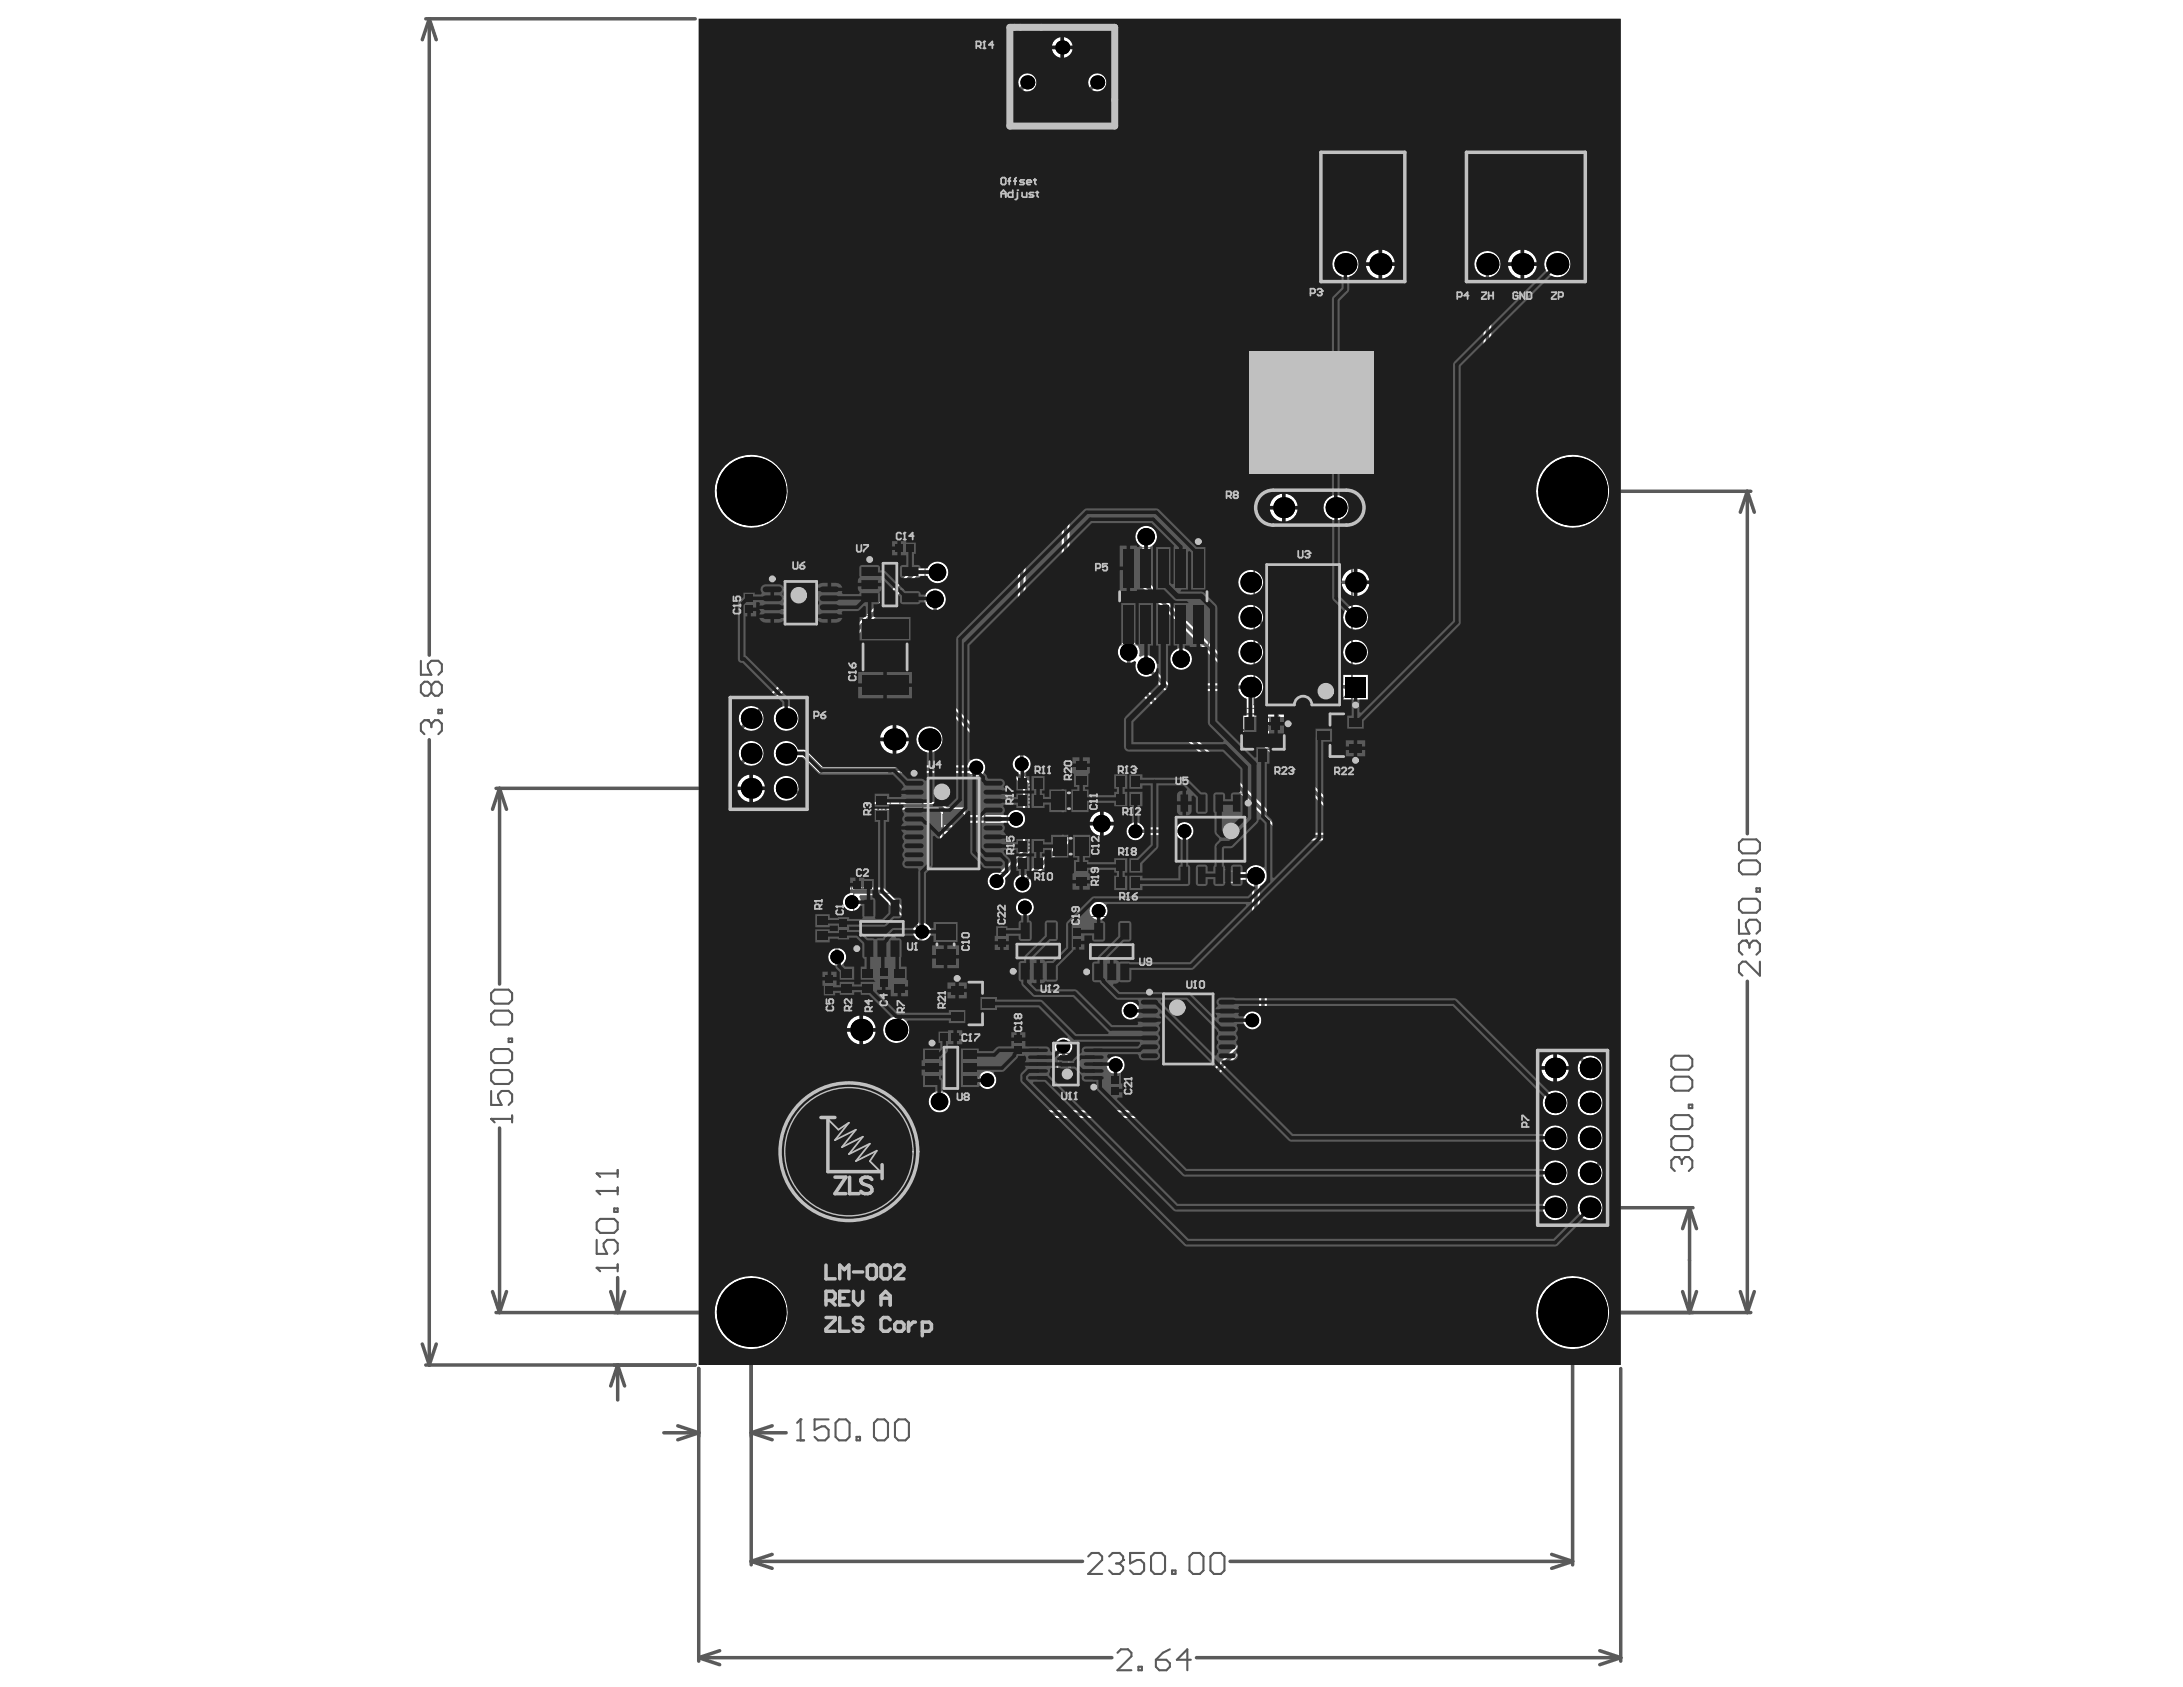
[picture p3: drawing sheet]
<svg xmlns="http://www.w3.org/2000/svg" width="279mm" height="216mm" viewBox="0 0 279 216" stroke-linecap="round" stroke-linejoin="round" font-family="sans-serif">
<g fill="none" stroke="#5a5a5a" stroke-width=".13">
<path d="M95.2 75.9h1.4v2.8h-1.4zM95.3 77.3h1.1M95.9 76.7v1.1M96.9 73.9h11.1v6.5h-11.1zM109.4 71.2h9v7.2h-9zM109.8 78.8h6.9v10.6h-6.9zM114.4 69.5h2.8v1.4h-2.8zM115.3 70.2h1M115.8 69.6v1.1M143.1 70.1h11.6v12.4h-11.6zM158.2 71.8h17.1v18.9h-17.1zM161.8 79.6h1.4v2.9h-1.4z"/>
<path d="M115.2 99.1h13.7v12.5h-13.7zM130 99.2h3.8v2.1h-3.8zM131.9 99.8v.9M137.3 97h2.1v3.8h-2.1zM137.9 98.9h1M138.4 98.4v1M142.5 99h3.9v2.1h-3.9zM144.4 99.5v1M158.5 91.4h6.3v6.5h-6.3zM158.8 91.3h6.1v3.5h-6.1zM162 81.1h1.1M162.5 80.5v1.1"/>
<path d="M168.2 90.9h6.5v6.4h-6.5zM169.8 85.8h1.4v2.8h-1.4zM170 87.2h1.1M170.5 86.7v1M104.2 116.9h2.1v3.8h-2.1zM104.8 118.8h1M105.3 118.3v1M107.3 117.4h1.4v2.8h-1.4zM107.4 118.8h1.1M108 118.3v1M109 112.5h2.8v1.4h-2.8zM109.3 114.3h7.2v9h-7.2z"/>
<path d="M109.9 113.2h1M110.4 112.7v1M111.8 101.4h2.1v3.9h-2.1zM112.4 103.4h1M112.9 102.9v1M119.3 117.8h3.5v6.1h-3.5zM120.2 103.1h3.6v6.2h-3.6zM127.5 118.6h1.4v2.8h-1.4zM127.7 120h1.1M128.2 119.4v1.1M129.3 117.2h7.2v9h-7.2zM130 101.4h3.8v2.1h-3.8z"/>
<path d="M130 107.2h3.8v2.2h-3.8zM130 109.5h3.8v2.1h-3.8zM131.4 110.5h1M131.4 108.3h1M131.4 102.5h1M131.4 100.2h1M131.9 102v1M131.9 107.8v1M131.9 110v1M134.3 101.1h5v2.8h-5zM134.6 106.9h4.9v2.8h-4.9zM137.2 118.5h1.4v2.8h-1.4z"/>
<path d="M137.3 109.9h2.1v3.9h-2.1zM137.4 119.9h1M137.9 119.4v1.1M137.9 111.9h1M138.4 111.4v1M138.7 117.3h7.2v9h-7.2zM142.5 101.2h3.9v2.1h-3.9zM142.5 109.7h3.9v2.1h-3.9zM142.5 111.9h3.9v2.1h-3.9zM143.9 113h1M143.9 110.8h1M143.9 102.3h1"/>
<path d="M143.9 100h1M144.4 101.8v.9M144.4 110.3v.9M144.4 112.5v1M150.4 101.5h9.1v11.8h-9.1zM155.8 111.4h2.9v1.4h-2.9zM156.7 112.1h1.1M157.3 111.6v1.1M105.5 124.6h1.4v2.8h-1.4zM105.6 126h1.1M106.2 125.4v1.1M107.3 123.6h2.2v3.9h-2.2z"/>
<path d="M107.9 125.5h1M108.4 125v1M110 123.6h2.1v3.9h-2.1zM110.6 125.5h1M111.1 125v1M112.4 123.7h1.4v2.8h-1.4zM112.6 125.1h1M113.1 124.5v1.1M114.1 123.6h2.1v3.9h-2.1zM114.6 125.5h1M115.1 125v1M118 133.6h7.4v6.1h-7.4z"/>
<path d="M120.1 132h2.9v1.5h-2.9zM121 132.7h1.1M121.3 125.3h6.5v6.3h-6.5zM121.5 132.2v1.1M129.6 132.3h1.4v2.8h-1.4zM129.8 133.7h1.1M130.3 133.2v1M131.4 133.3h10v5.8h-10zM135.4 134.8h1.5v2.8h-1.5zM135.6 136.2h1.1M136.1 135.7v1M142 137.5h1.5v2.8h-1.5z"/>
<path d="M142.2 138.9h1.1M142.8 138.3v1.1M145.8 127h12.5v9.4h-12.5z"/>
</g>
<g fill="none" stroke="#5a5a5a" stroke-width=".22">
<path d="M93 7.9h.6M93.3 7.9v.9M93.9 8.3l.2-.1h.3l.1 .1v.3l-.1 .2h-.3l-.2-.2zM94.8 8.8h.4l.2-.2v-.3l-.2-.1h-.4v.9M96.6 8.3h.3M96.9 7.9l-.2 .1v.8M97.5 8.2h.3l.1 .1v.5h-.4l-.2-.2 .2-.1h.4M98.8 8.2h-.4l-.2 .1v.3l.2 .2h.4M99.1 8.5h.6v-.2l-.1-.1h-.3l-.2 .1v.3l.2 .2h.3M100.6 8.2h-.4l-.2 .1 .2 .2h.3l.1 .1-.1 .2h-.5M101.8 8.8h.3M101.8 8.2h.2v.6"/>
<path d="M102 7.9h.1M102.6 8.8v-.6h.4l.1 .1v.5M103.4 8.2v.4l.2 .2 .1-.2 .2 .2 .1-.2v-.4M104.5 8.2h.3l.1 .1v.5h-.4l-.2-.2 .2-.1h.4M105.2 8.2v.6M105.7 8.2h-.2l-.3 .3M106.7 7.9v.9h-.4l-.2-.2v-.3l.2-.1h.4M107.9 8.2h.3M108.1 8v.6l.1 .2M108.7 8.3l.1-.1h.3l.2 .1v.3l-.2 .2h-.3l-.1-.2zM111.1 8.2h-.5l-.1 .1v.3l.1 .2h.5M111.3 8.5h.6v-.2l-.1-.1h-.3l-.2 .1v.3l.2 .2h.3"/>
<path d="M112.2 8.8v-.6h.5l.1 .1v.5M113.1 8.2h.3M113.3 8v.6l.1 .2M113.9 8.5h.6v-.2l-.2-.1h-.3l-.1 .1v.3l.1 .2h.3M114.8 8.2v.6M115.2 8.2h-.1l-.3 .3M116.6 8.3l.1-.1h.3l.2 .1v.3l-.2 .2h-.3l-.1-.2zM117.5 8.3h.3M117.8 7.9l-.2 .1v.8M119.4 8.3l-.1-.1h-.2v.6M119.4 8.3v.5M119.4 8.3l.1-.1 .2 .1v.5"/>
<path d="M120 8.5h.6v-.2l-.2-.1h-.3l-.1 .1v.3l.1 .2h.3M120.9 8.2h.3M121 8v.6l.2 .2M121.6 8.5h.6v-.2l-.1-.1h-.3l-.2 .1v.3l.2 .2h.3M122.5 8.2v.6M123 8.2h-.2l-.3 .3M95.3 76.3h1.1v1.9h-1.1zM99.8 74.4h5.4v5.5h-5.4zM101.6 77.1h1.8M102.5 76.3v1.7M110.3 79.8h6v8.5h-6zM112.4 72.1h3v5.4h-3z"/>
<path d="M113 74.8h1.8M113.9 73.9v1.8M114.8 69.6h2v1.1h-2zM143.3 73.3h11.2v6h-11.2zM148 76.3h1.8M148.9 75.4v1.8M160.5 72.3h12.5v17.9h-12.5zM112.4 84.1h1.8M113.3 83.2v1.8M118.1 99.6h7.9v11.6h-7.9zM131 99.8h1.8v.9h-1.8zM137.9 98h1v1.8h-1z"/>
<path d="M143.5 99.5h1.8v1h-1.8zM159 93.4h5.3v2.5h-5.3zM159.9 91.8h3.9v2.6h-3.9zM160.8 94.7h1.7M161 93.1h1.7M161.6 93.8v1.7M161.9 92.2v1.8M162 80.1h1.1v1.9h-1.1zM165.9 81.2h1.8M166.8 80.4v1.7M170 86.2h1.1v2h-1.1zM170.2 91.4h2.5v5.4h-2.5z"/>
<path d="M170.6 94.1h1.7M171.5 93.2v1.8M104.8 117.9h1v1.8h-1zM107.4 117.8h1.1v2h-1.1zM109.4 112.7h2v1h-2zM110.2 117.3h5.4v3h-5.4zM112 118.8h1.8M112.4 102.5h1v1.8h-1zM112.9 117.9v1.8M119.7 118.9h2.6v3.9h-2.6zM120.7 104.3h2.6v3.8h-2.6zM121 120v1.7"/>
<path d="M121.1 106.2h1.8M121.2 105.4h1.7M122 105.3v1.8M122 104.5v1.8M127.7 119h1.1v1.9h-1.1zM131 107.8h1.8v1h-1.8zM131 102h1.8v1h-1.8zM131 110h1.8v1h-1.8zM134.9 101.2h3.8v2.6h-3.8zM135.1 107h3.9v2.6h-3.9zM135.9 102.5h1.8M136.2 108.3h1.7"/>
<path d="M136.8 101.6v1.8M137 107.4v1.8M137.4 119h1v1.9h-1zM137.9 110.9h1v1.9h-1zM143.5 101.8h1.8v.9h-1.8zM143.5 110.3h1.8v.9h-1.8zM143.5 112.5h1.8v1h-1.8zM150.5 103.9h8.8v7h-8.8zM154 107.4h1.8M154.9 106.5v1.8M156.3 111.6h1.9v1.1h-1.9zM105.6 125h1.1v1.9h-1.1z"/>
<path d="M107.9 124.6h1v1.8h-1zM110.6 124.6h1v1.8h-1zM112.6 124.1h1v1.9h-1zM114.6 124.6h1v1.8h-1zM120.1 120.9h1.8M120.2 134h3v5.3h-3zM120.6 132.2h1.9v1.1h-1.9zM120.8 136.7h1.8M121.7 135.8v1.7M123.3 125.7h2.5v5.4h-2.5zM123.6 128.4h1.8M124.5 127.5v1.8"/>
<path d="M129.8 132.7h1.1v2h-1.1zM130.2 120.2h5.4v3.1h-5.4zM132 121.7h1.8M132.9 120.8v1.8M133.7 133.4h5.4v5.5h-5.4zM135.5 136.2h1.8M135.6 135.3h1.1v1.9h-1.1zM136.4 135.3v1.8M139.6 120.2h5.4v3.1h-5.4zM141.4 121.8h1.8M142.2 137.9h1.1v1.9h-1.1zM142.3 120.9v1.8"/>
<path d="M148.1 127.2h7.9v9h-7.9zM151.2 131.7h1.8M152.1 130.8v1.8"/>
</g>
<g fill="none" stroke="#5a5a5a" stroke-width=".18">
<circle cx="101.4" cy="76" r=".88"/>
<circle cx="171.5" cy="88.6" r=".88"/>
<circle cx="119.7" cy="101.2" r=".88"/>
<circle cx="157.7" cy="105.5" r=".88"/>
<circle cx="137.6" cy="137.3" r=".88"/>
<circle cx="149.7" cy="128.8" r=".88"/>
</g>
<g fill="none" stroke="#5a5a5a" stroke-width=".45">
<path d="M54.5 2.4h34.5M54.9 2.4l-.9 2.7M54.9 2.4v81.5M54.9 2.4l.9 2.7M206.3 62.9h17.8M223.6 62.9l.9 2.7M223.6 62.9l-.9 2.7M223.6 62.9v43.8M54.9 94.7v80M63.5 100.9h30.5M63.9 100.9l.9 2.7M63.9 100.9l-.9 2.7"/>
<path d="M63.9 100.9v25M223.6 125.6v42.4M63.9 144.4v23.6M205.7 154.6h11M216.2 154.6v13.4M216.2 154.6l-.9 2.6M216.2 154.6l.9 2.6M54 172l.9 2.7M54.5 174.7h34.5M55.8 172l-.9 2.7M63 165.3l.9 2.7M63.5 168h27.6"/>
<path d="M64.8 165.3l-.9 2.7M78.2 165.3l.9 2.7M79.1 163.5v4.5M79.1 174.7v4.5M79.1 174.7l.8 2.7M79.1 174.7l-.9 2.7M79.9 165.3l-.8 2.7M89.4 175.1v37.5M96.1 173v27.3M201.3 173v27.3M206.3 168h17.8M207.4 175.1v37.5"/>
<path d="M215.3 165.3l.9 2.7M217.1 165.3l-.9 2.7M222.7 165.3l.9 2.7M224.5 165.3l-.9 2.7M85 183.4h4.4M86.7 182.5l2.7 .9M89.4 183.4l-2.7 .9M96.1 199.8l2.7 .9M96.1 183.4h4.5M96.1 183.4l2.7 .9M96.1 199.8h42.5M98.8 198.9l-2.7 .9"/>
<path d="M98.8 182.5l-2.7 .9M157.4 199.8h43.9M198.6 198.9l2.7 .9M201.3 199.8l-2.7 .9M89.4 212.1l2.7 .9M89.4 212.1h52.9M92.1 211.3l-2.7 .8M153.1 212.1h54.3M204.8 211.3l2.6 .8M207.4 212.1l-2.6 .9"/>
</g>
<g fill="none" stroke="#5a5a5a" stroke-width=".27">
<path d="M53.9 84.6v1.8h1.3l-.4-.9v-.5l.4-.4h.9l.5 .4v.9l-.5 .5M54.8 92.2h.1M54.8 92.2h-.5l-.4 .4v.9l.4 .5M54.8 92.2l.4 .4M55.2 87.7l-.4-.4h-.5l-.4 .4v.9l.4 .4h.5l.4-.4M55.2 92.6l.5-.4h.4l.5 .4v.9l-.5 .5M55.2 87.7v.9M55.2 92.6v.5M55.2 87.7l.5-.4h.4l.5 .4v.9l-.5 .4h-.4l-.5-.4M56.1 90.8h.5v.5h-.5zM222.6 107.9l.4-.5h1.8l.4 .5v.9l-.4 .4h-1.8l-.4-.4zM222.6 110.6l.4-.5h1.8l.4 .5v.8l-.4 .5h-1.8l-.4-.5z"/>
<path d="M222.6 115.5l.4-.5h1.8l.4 .5v.9l-.4 .4h-1.8l-.4-.4zM222.6 117.7v1.8h1.3l-.4-.9v-.4l.4-.5h.9l.4 .5v.8l-.4 .5M224.8 113.7h.4v.4h-.4zM62.9 127.1l.4-.4h1.8l.4 .4v.9l-.4 .4h-1.8l-.4-.4zM62.9 129.8l.4-.5h1.8l.4 .5v.9l-.4 .4h-1.8l-.4-.4zM62.9 134.7l.4-.4h1.8l.4 .4v.9l-.4 .4h-1.8l-.4-.4zM62.9 137.4l.4-.5h1.8l.4 .5v.9l-.4 .4h-1.8l-.4-.4zM62.9 139.6v1.8h1.3l-.4-.9v-.4l.4-.5h.9l.4 .5v.9l-.4 .4M65.1 132.9h.4v.5h-.4zM213.9 135.6l.5-.5h1.7l.5 .5v.9l-.5 .4h-1.7l-.5-.4zM213.9 138.2l.5-.4h1.7l.5 .4v.9l-.5 .5h-1.7l-.5-.5zM223.5 120.4h.1"/>
<path d="M223.5 120.4h-.5l-.4 .4v.9l.4 .5M223.5 120.4l.4 .4M223.9 120.8l.5-.4h.4l.4 .4v.9l-.4 .5M223.9 120.8v.5M225.2 123.1v1.8l-1.7-1.8h-.5l-.4 .4v.9l.4 .5M62.9 143.2h.1M62.9 143.2h2.6M62.9 143.2l.4 .4M65.5 142.8v.8M76.4 152.4h.1M76.4 150.2h.1M76.4 156.4l.4-.4h1.8l.5 .4v.9l-.5 .5h-1.8l-.4-.5z"/>
<path d="M76.4 158.7v1.8h1.3l-.4-.9v-.5l.4-.4h.9l.5 .4v.9l-.5 .5M76.4 152.4h2.7M76.4 152.4l.4 .5M76.4 150.2h2.7M76.4 150.2l.4 .4M78.6 154.7h.5v.4h-.5zM79.1 149.7v.9M79.1 152v.9M213.9 143.2l.5-.5h1.7l.5 .5v.9l-.5 .4h-1.7l-.5-.4zM213.9 145.8l.5-.4h1.7l.5 .4v.9l-.5 .5h-1.7l-.5-.5zM214.8 148.1h.1M214.8 148.1h-.4l-.5 .4v.9l.5 .5"/>
<path d="M214.8 148.1l.5 .4M215.3 148.5l.4-.4h.4l.5 .4v.9l-.5 .5M215.3 148.5v.5M216.1 141.4h.5v.4h-.5zM76.4 162.3h.1M76.4 162.3h2.7M76.4 162.3l.4 .4M79.1 161.8v.9M102 184.3h.9M102.5 181.7h.1M102.5 181.7v2.6M102.5 181.7l-.5 .4"/>
<path d="M106 181.7h-1.7v1.3l.9-.5h.4l.4 .5v.9l-.4 .4h-.9l-.4-.4M106.9 182.1l.5-.4h.9l.4 .4v1.8l-.4 .4h-.9l-.5-.4zM109.6 183.9h.5v.4h-.5zM112.3 181.7h.9l.4 .4v1.8l-.4 .4h-.9l-.4-.4v-1.8zM115 181.7h.9l.4 .4v1.8l-.4 .4h-.9l-.5-.4v-1.8zM139.3 199.2l.4-.5h.9l.5 .5v.4l-1.8 1.8h1.8M142 199.2l.4-.5h.9l.4 .5v.4M143.7 199.6h.1M143.7 199.6l-.4 .5M146.4 198.7h-1.8v1.4l.9-.5h.5l.4 .5v.9l-.4 .4h-.9l-.5-.4M147.3 199.2l.5-.5h.9l.4 .5v1.8l-.4 .4h-.9l-.5-.4zM152.2 199.2l.5-.5h.9l.4 .5v1.8l-.4 .4h-.9l-.5-.4z"/>
<path d="M154.9 199.2l.5-.5h.9l.4 .5v1.8l-.4 .4h-.9l-.5-.4zM142.9 200.1h.4M143 211.5l.5-.4h.9l.4 .4v.5l-1.8 1.8h1.8M143.3 200.1l.4 .4v.5l-.4 .4h-.9l-.4-.4M145.7 213.3h.5v.5h-.5zM147.9 212.4h1.4l.4 .5v.4l-.4 .5h-.9l-.5-.5zM149.7 211.1l-.9 .4-.9 .9M150 201h.5v.4h-.5zM152.4 212.4h-1.8l1.4-1.3v2.7"/>
</g>
<path d="M161.8 92h.2M161.8 94.2h.2M120.9 106.1v.2M123.1 106.1v.2" fill="none" stroke="#8c8c8c" stroke-width=".35"/>
<path d="M111.4 80.3h10.7v16.6h-10.7zM107.1 117.5h10.7v16.5h-10.7z" fill="none" stroke="#8c8c8c" stroke-width=".45"/>
<g fill="none" stroke="#8c8c8c" stroke-width=".22">
<path d="M123.7 79.9h.1M123.7 79.9l.2 .1M123.7 79.9v.9M113.7 99h.3M113.9 98.8v.6l-.2 .1M114.3 99v.5h.5l.1-.1v-.4M115.2 98.8l.2-.1h.3l.1 .1v.6l-.1 .1h-.3l-.2-.1zM117.3 99.1l.2-.1h.1v.5M117.3 99.1v.4M117.3 99.1l-.1-.1-.2 .1v.4M118.4 99h-.3l-.2 .1v.4h.5l.1-.1-.1-.1h-.5M119.4 99.3h-.6v-.2l.2-.1h.3l.1 .1v.3l-.1 .1h-.3"/>
<path d="M119.7 98.8l.2-.1h.4v.8h-.4l-.2-.1v-.1l.2-.2-.2-.1zM119.9 99.1h.4M120.3 99.1h.1M123.6 80.8h.3M124.8 80.5h-.5l-.1-.2v-.3l.1-.1h.5v.9M160.9 95.5l-.2-.2h-.3l-.1 .2v.6l.1 .1h.3l.2-.1M161.3 95.8l-.1 .1v.2l.1 .1h.3l.2-.1v-.2l-.2-.1M161.3 95.8l-.1-.2v-.1l.1-.2h.3l.2 .2v.1l-.2 .2M161.3 95.8h.3M163.8 81.1l-.2-.2v-.3l.2-.1h.6l.1 .1v.3l-.1 .2M164.1 81.4h.3l.1 .1v.3l-.1 .1h-.2l-.1-.1zM164.1 81.4l-.5 .5"/>
<path d="M170.2 83.7h-.6v.2l.6 .6v.1M170.5 83.9l.1-.2h.3l.2 .2v.6l-.2 .1h-.3l-.1-.1M116.9 115.4l-.1-.1h-.3l-.2 .1v.2l.6 .6h-.6M117.8 115.9h-.4l-.2-.2v-.3l.2-.1h.4v.9M121 109.9l-.1-.1h-.3l-.2 .1v.6l.2 .2h.3l.1-.2M121.3 109.9l.2-.1h.3l.1 .1v.6l-.1 .2h-.3l-.2-.2v-.1l.2-.2h.4M156.3 109.7h.1M156.3 109.7l.1 .1M156.4 109.8l-.1 .2v.1l.1 .2h.3l.2-.2M156.4 109.8h.2M156.9 109.6l-.2-.2h-.3l-.1 .2v.1M157.3 110.3h.3"/>
<path d="M157.5 109.4h.1M157.5 109.4v.9M157.5 109.4l.1 .2M157.9 109.6l.2-.2h.3l.1 .2v.5l-.1 .2h-.3l-.2-.2M106.1 137.4h.3M106.3 137.3v.6l-.2 .1M106.7 137.4v.6h.5l.1-.1v-.5M107.6 137.3l.2-.2h.3l.1 .2v.6l-.1 .1h-.3l-.2-.1zM109.4 137.1v.9h.5l.1-.1v-.3l-.1-.2h-.5M110.3 137.6l.2-.2h.3l.1 .2v.3l-.1 .1h-.3l-.2-.1zM111.5 137.6l.2-.2h.1v.6M111.5 137.6v.4"/>
<path d="M111.5 137.6l-.1-.2-.2 .2v.4M112.7 137.7h-.6v-.1l.2-.2h.2l.2 .2v.3l-.2 .1h-.2M113 137.3l.1-.2h.5v.9h-.5l-.1-.1zM115.4 137.6l-.2-.2h-.3l-.1 .2v.4M115.4 137.1v.9M115.7 137.4h.4l.2 .2v.3l-.2 .1h-.4M116.6 138v-.4l.1-.2h.5v.6M117.5 137.4v.8l.1 .1h.2M118.1 137.4v.5l-.2 .1h-.4M118.4 137.3l.1-.2h.3l.2 .2v.1l-.2 .2h-.3l-.1 .1v.2l.1 .1h.3l.2-.1M137.1 136v.6l.6-.6h.1l.2 .2v.2l-.2 .2M137.2 136.9l-.1 .1v.3l.1 .2h.6l.2-.2v-.3l-.2-.1"/>
<path d="M137.2 135.1h.6l.2 .2v.3l-.2 .1h-.6l-.1-.1v-.3z"/>
</g>
<g fill="#5a5a5a">
<path d="M174.7 106.9h.2l6.5 6.4 .3 .2h1.3l21.8 21.7v.2l-.2 .1a1.56 1.56 0 0 0-1.8-.2l-28.2-28.2z"/>
<path d="M145 84.7l.2-.1 .2 .1a1.38 1.38 0 0 0 .3 1.5 1.38 1.38 0 0 0 1.5 .3l1.8 1.8 .3 .1h9.3a1.52 1.52 0 0 0 1 1.1v2h-.6v3.1h1.9l11.7 11.8-.1 .2h-7.3l-20.2-20.2z"/>
<path d="M89.4 2.4h118v172.3h-118zM136.2 4.7v1.1h1.1a1.3 1.3 0 0 0-1.1-1.1zM135 5.1l-.2 .3-.2 .4h1.1v-1.1l-.4 .2zM136.2 6.3v1.1a1.3 1.3 0 0 0 1.1-1.1zM134.6 6.3a1.3 1.3 0 0 0 1.1 1.1v-1.1zM139.6 9.7a1.14 1.14 0 0 0-.3 1.2l-3.3 3.3-.1 .4v92.8l-4.7 4.6a1.15 1.15 0 0 0-1.5 1 1.15 1.15 0 0 0 1.3 1.2 1.15 1.15 0 0 0 .9-1.5l4.8-4.8 .2-.3v-92.8l3.1-3.2a1.17 1.17 0 0 0 1.6-1.3 1.17 1.17 0 0 0-2-.6zM130.7 9.7a1.14 1.14 0 0 0-.3 1.2l-.1 .4v85.5a1.08 1.08 0 0 0-.7 .8l-.2 .1-9.2-9.3v-10.4a1.39 1.39 0 0 0 .6-2.1 1.39 1.39 0 0 0-2.2 0 1.39 1.39 0 0 0 .6 2.1v10.8l11.7 11.8v3.2l-.2 .1a1.13 1.13 0 0 0-1.7 .4h-5.5v-1h-2.3l-.6-.5-.3-.2h-16.3l-1.8-1.7a1.6 1.6 0 0 0-2-1.6 1.6 1.6 0 0 0-1 2.4 1.6 1.6 0 0 0 2.5 .3h.2l1.5 1.5 .3 .1h16.4l.4 .4v1.9h3v-.6h5.5a1.13 1.13 0 0 0 1.7 .5l.2 .1v2.8l-3 3a1.15 1.15 0 0 0-1.5 .9 1.15 1.15 0 0 0 1.3 1.3 1.15 1.15 0 0 0 .9-1.5l3.2-3.2 .1-.3v-8.5l-.1-.4-.9-.9 .1-.2a1.14 1.14 0 0 0 .9-1 1.14 1.14 0 0 0-.6-1.1v-84.9l.1-.2a1.17 1.17 0 0 0 1.2-1.6 1.17 1.17 0 0 0-1.9-.4zM176.9 32v1.6h1.6a1.8 1.8 0 0 0-1.6-1.6zM175.3 32.5l-.3 .4-.2 .7h1.6v-1.6l-.7 .2zM195.1 32v1.6h1.6a1.8 1.8 0 0 0-1.6-1.6zM193.5 32.5l-.3 .4-.2 .7h1.6v-1.6l-.7 .2zM197.6 33.8a1.7 1.7 0 0 0 3.4 0 1.7 1.7 0 0 0-3.4 0zM170.5 33.8a1.7 1.7 0 0 0 3.4 0 1.7 1.7 0 0 0-3.4 0zM195.1 34v1.6a1.8 1.8 0 0 0 1.6-1.6zM174.8 34a1.8 1.8 0 0 0 1.6 1.6v-1.6zM176.9 34v1.6a1.8 1.8 0 0 0 1.6-1.6zM193 34a1.8 1.8 0 0 0 1.6 1.6v-1.6zM164.5 63.2v1.5h1.6a1.73 1.73 0 0 0-1.6-1.5zM163 63.7l-.3 .4-.2 .6h1.6v-1.5l-.7 .2zM169.4 65a1.62 1.62 0 0 0 3.2 0 1.62 1.62 0 0 0-3.2 0zM164.5 65.2v1.5a1.73 1.73 0 0 0 1.6-1.5zM162.5 65.2a1.73 1.73 0 0 0 1.6 1.5v-1.5zM196.6 62.9a4.7 4.7 0 0 0 9.4 0 4.7 4.7 0 0 0-9.4 0zM91.5 62.9a4.7 4.7 0 0 0 9.3 0 4.7 4.7 0 0 0-9.3 0zM173.7 72.8v1.5h1.5a1.71 1.71 0 0 0-1.5-1.5zM172.2 73.3l-.2 .3-.3 .7h1.6v-1.5l-.7 .2zM95 90.8a1.58 1.58 0 0 0-.3 1.9l-2 2-.2 .4v41.1l.2 .4 6.5 6.4h51.2l11.7-11.7v-9l-.1-.3-.8-.8v-7.8a1.39 1.39 0 0 0 .5-2.3 1.39 1.39 0 0 0-2.3 .5h-.7v-.2h-1.2v-.2h-.7v1.8h1.1l.3-.1h.5v-.3h.8a1.27 1.27 0 0 0 .7 .8v8l.2 .4 .7 .7v7l-.2 .1a1.15 1.15 0 0 0-1.7 .5 1.15 1.15 0 0 0 .9 1.6v.2l-10.1 10.2h-28.6l-.1-.2a1.39 1.39 0 0 0-.1-1.9 1.39 1.39 0 0 0-1.9 0 1.39 1.39 0 0 0-.1 1.9l-.1 .2h-19.5l-6.1-6.1v-26.6l.2-.1 5.4 5.2 8.9 .1 .1 .2a1.15 1.15 0 0 0 .9 1.8 1.15 1.15 0 0 0 1-1.8l.1-.2h2.5l4.3 4.3a1.15 1.15 0 0 0 1 1.5 1.15 1.15 0 0 0 1.3-1.3 1.15 1.15 0 0 0-1.6-.9l-4.6-4.6h-13.5l-5.1-5.1v-6.6l.2-.1a1.68 1.68 0 0 0 1.3 .8v-3.5a1.68 1.68 0 0 0-1.3 .9l-.2-.1v-1l1-1.1a1.59 1.59 0 0 0 2.3-1.1 1.59 1.59 0 0 0-1.8-1.9 1.59 1.59 0 0 0-1.2 2.3l-1 1-.2-.1v-2.7l1.9-1.9a1.59 1.59 0 0 0 1.9-.3 1.59 1.59 0 0 0 .3-1.9l2.8-2.8h2l.4-.1 14.5-14.6h1.4a1.39 1.39 0 0 0 2.1 .7 1.39 1.39 0 0 0 0-2.3 1.39 1.39 0 0 0-2.1 .7h-1.6l-.4 .1-14.5 14.5-2.2 .1-3.1 3a1.57 1.57 0 0 0-1.9 .3zM158.5 74.5a1.6 1.6 0 0 0 3.2 0 1.6 1.6 0 0 0-3.2 0zM173.7 74.8v1.5a1.71 1.71 0 0 0 1.5-1.5zM171.7 74.8a1.71 1.71 0 0 0 1.6 1.5v-1.5zM171.9 79a1.6 1.6 0 0 0 3.2 0 1.6 1.6 0 0 0-3.2 0zM158.9 77.9a1.59 1.59 0 0 0 0 2.2 1.59 1.59 0 0 0 2.2 .1 .76 .76 0 0 0 .7 .4v.9h-.4l-.6 .6a1.59 1.59 0 0 0-2.3 1.1 1.59 1.59 0 0 0 1.8 1.9 1.59 1.59 0 0 0 1.2-2.3l.3-.3h1.5v-2.9h-1.3l-.4-.3a1.59 1.59 0 0 0-.8-1.7 1.59 1.59 0 0 0-1.9 .3zM171.9 83.5a1.6 1.6 0 0 0 3.2 0 1.6 1.6 0 0 0-3.2 0zM149.8 84.3a1.4 1.4 0 0 0 2.8 0 1.4 1.4 0 0 0-2.8 0zM170.8 85.6v.7h.6v-.7zM169.6 85.6v.7h.7v-.7zM145.7 67.7a1.38 1.38 0 0 0 .5 2.3v5l.1 .3 11.2 11.2 .4 .1h.9l.1 .3-.3 .5h-9.1l-1.6-1.6a1.38 1.38 0 0 0-.3-1.6 1.38 1.38 0 0 0-1.7-.1l-.1-.2a1.39 1.39 0 0 0-.8-1.8 1.39 1.39 0 0 0-1.8 .8 1.39 1.39 0 0 0 .8 1.8v1.9l.1 .3 20.5 20.5 .4 .2h8.7l28.4 28.4a1.59 1.59 0 0 0 .5 2 1.59 1.59 0 0 0 2-.2l.2 .1v2l-.2 .1a1.59 1.59 0 0 0-2.2 0 1.59 1.59 0 0 0 0 2.3 1.59 1.59 0 0 0 2.2 0l.2 .1v2l-.2 .1a1.59 1.59 0 0 0-2.2 0 1.59 1.59 0 0 0 0 2.2 1.59 1.59 0 0 0 2.2 .1h.2v1.3l-.6 .6a1.59 1.59 0 0 0-2.3 1.1 1.59 1.59 0 0 0 1.9 1.9 1.59 1.59 0 0 0 1.1-2.3l.8-.8 .1-.3v-13.5l-21.8-21.8 6.7-6.8 .2-.3v-70.5a1.68 1.68 0 0 0 .8-2.6 1.68 1.68 0 0 0-2.7 0 1.68 1.68 0 0 0 .9 2.6v70.2l-6.9 6.9h-1.1l-6.5-6.5-.3-.1h-1.6l-10.9-10.9 .1-.2h.5v-1.5h-1.2v.8l-.2 .1-.2-.3v-2.4h-1v-2a1.55 1.55 0 0 0 1.1-1.5l.2-.1 .3 .3 .4 .2h7.2v.2h1.5v-.2h.6v1.1h3.2v-3.1h-3.2v1h-.5v-.7h-1.8v.7h-6.8l-1.8-1.7-2.9-.1-10.9-10.9v-4.7a1.39 1.39 0 0 0 .7-2.1 1.39 1.39 0 0 0-2.2-.2zM163.7 91.4v1.5h1.2v-1.5zM162 91.4v1.5h1.2v-1.5zM99 91.9a1.6 1.6 0 0 0 3.2 0 1.6 1.6 0 0 0-3.2 0zM114.7 92.8v1.6h1.6a1.8 1.8 0 0 0-1.6-1.6zM113.2 93.3l-.3 .4-.3 .7h1.7v-1.6l-.7 .2zM163.7 93.3v1.5h1.2v-1.5zM117.3 94.6a1.69 1.69 0 0 0 3.3 0 1.69 1.69 0 0 0-3.3 0zM114.7 94.9v1.6a1.8 1.8 0 0 0 1.6-1.6zM112.6 94.9a1.8 1.8 0 0 0 1.7 1.6v-1.6zM99.5 95.3a1.59 1.59 0 0 0 .3 2.5 1.59 1.59 0 0 0 2.3-.9h.8l1.8 1.9 .4 .1h19a1.15 1.15 0 0 0 1.8 0 1.15 1.15 0 0 0-.4-1.7 1.15 1.15 0 0 0-1.7 .7h-18.5l-2-1.9-1.2-.1a1.59 1.59 0 0 0-2.6-.6zM96.4 99.1v1.6h1.5a1.71 1.71 0 0 0-1.5-1.6zM96.4 101.1v1.5a1.71 1.71 0 0 0 1.5-1.5zM141.2 103.9v1.3h1.4a1.51 1.51 0 0 0-1.4-1.3zM139.9 104.3l-.3 .3-.1 .6h1.3v-1.3l-.6 .1zM144.5 105.6a1.15 1.15 0 0 0 .2 1.7 1.15 1.15 0 0 0 1.7-.4h4.2a1.15 1.15 0 0 0 1.7 .4 1.15 1.15 0 0 0 0-1.8 1.15 1.15 0 0 0-1.7 .4h-4.2a1.15 1.15 0 0 0-1.9-.3zM141.2 105.6v1.4a1.51 1.51 0 0 0 1.4-1.4zM139.5 105.6a1.51 1.51 0 0 0 1.3 1.4v-1.4zM122.2 106.3v1.3h1.5v-1.3zM120.3 106.3v1.3h1.5v-1.3zM122.2 108v1.2h1.5v-1.2zM120.3 108v1.2h1.5v-1.2zM155.6 111.2v.7h.7v-.7zM155.6 112.4v.6h.7v-.6zM130 116.1a1.15 1.15 0 0 0 2.3 0 1.15 1.15 0 0 0-2.3 0zM139.5 116.6a1.15 1.15 0 0 0 2.3 0 1.15 1.15 0 0 0-2.3 0zM106 122.5a1.15 1.15 0 0 0 2.3 0 1.15 1.15 0 0 0-2.3 0zM143.5 129.4a1.15 1.15 0 0 0 2.3 0 1.15 1.15 0 0 0-2.3 0zM110.5 130v1.6h1.6a1.8 1.8 0 0 0-1.6-1.6zM108.9 130.5l-.3 .4-.2 .7h1.6v-1.6l-.7 .2zM113 131.8a1.7 1.7 0 0 0 3.4 0 1.7 1.7 0 0 0-3.4 0zM108.4 132a1.8 1.8 0 0 0 1.6 1.6v-1.6zM110.5 132v1.6a1.8 1.8 0 0 0 1.6-1.6zM199.3 134.9v1.5h1.5a1.71 1.71 0 0 0-1.5-1.5zM197.8 135.4l-.3 .4-.2 .6h1.5v-1.5l-.7 .2zM135.3 133.1a1.14 1.14 0 0 0 .1 1.8v1.1h-.2v.7h1.9v-.7h-.2v-1.2a1.15 1.15 0 0 0 0-1.7 1.15 1.15 0 0 0-1.6 0zM141.6 136.3a1.2 1.2 0 0 0 2.4 0 1.2 1.2 0 0 0-2.4 0zM136.4 137.1v.7h.7v-.7zM135.2 137.1v.7h.7v-.7zM199.3 136.9v1.5a1.71 1.71 0 0 0 1.5-1.5zM197.3 136.9a1.71 1.71 0 0 0 1.5 1.5v-1.5zM125.2 138.2a1.15 1.15 0 0 0 2.3 0 1.15 1.15 0 0 0-2.3 0zM197.4 141.1a1.6 1.6 0 0 0 3.2 0 1.6 1.6 0 0 0-3.2 0zM197.4 145.6a1.6 1.6 0 0 0 3.2 0 1.6 1.6 0 0 0-3.2 0zM197.4 150.1a1.6 1.6 0 0 0 3.2 0 1.6 1.6 0 0 0-3.2 0zM201.9 154.6a1.6 1.6 0 0 0 3.2 0 1.6 1.6 0 0 0-3.2 0zM197.4 154.6a1.6 1.6 0 0 0 3.2 0 1.6 1.6 0 0 0-3.2 0zM196.6 168a4.7 4.7 0 0 0 9.4 0 4.7 4.7 0 0 0-9.4 0zM91.5 168a4.7 4.7 0 0 0 9.3 0 4.7 4.7 0 0 0-9.3 0z"/>
</g>
<path d="M125 98.2l-.3 .2M146.7 85.2v.1M100.6 100.9h.9M120.3 103.1l1.4 1.5h.3M145.3 106.4h.1M151.6 106.4h.1M157.9 112.4v.1M136.1 133.9v.1M136.1 134v1.5M160.7 121.4l.9 .9" fill="none" stroke="#5a5a5a" stroke-width=".45"/>
<circle cx="160.1" cy="92.6" r=".22" fill="#5a5a5a"/>
<g fill="none" stroke="#5a5a5a" stroke-width=".45">
<path d="M131.5 10.5l-.7 .8v86.5M140.4 10.5l-4 4.1v93l-5.5 5.5M190.4 33.8v72.1l-7.1 7.1M119.7 76.7v11.9l11.7 11.8v8.5l-3.8 3.9M120 73.3h-2.9l-14.7 14.6h-2.2l-7.2 7.2v41.1l6.4 6.4h50.8l11.4-11.4v-8.9M146.7 68.7v6.3l11.2 11.1h2.9l1.8 1.8h10.9M160.1 79h.6l1.1 1.1h.5l.2 .3M96.1 96.4l-2.2 2.3v10l5.3 5.4h13.6l5.2 5.2M100.6 96.4h2.5l2 2h19.6M144.5 83.4v3.2l20.5 20.5h8.9l29.6 29.6M146.7 85.3l2.6 2.6h10.8v4.7M160.3 93.1v.3l13 13h1.8l6.6 6.6h1.6"/>
<path d="M162.5 81.8l-.2 .2h-.7l-1.5 1.5M101.5 100.9l2.2 2.2h16.6M121.9 104.8h8.2M145.3 106.4h6.3M157.9 112.4l.2-.3h2.6v9.3M183.3 113l22 22v13.3l-1.8 1.8"/>
</g>
<g fill="#000">
<circle cx="131.5" cy="10.5" r=".9"/>
<circle cx="136" cy="6.1" r=".9"/>
<circle cx="140.4" cy="10.5" r=".9"/>
<circle cx="172.2" cy="33.8" r="1.41"/>
<circle cx="176.7" cy="33.8" r="1.41"/>
<circle cx="190.4" cy="33.8" r="1.41"/>
<circle cx="194.8" cy="33.8" r="1.41"/>
<circle cx="199.3" cy="33.8" r="1.41"/>
<circle cx="96.1" cy="62.9" r="4.4"/>
<circle cx="119.7" cy="76.7" r="1.12"/>
<circle cx="120" cy="73.3" r="1.12"/>
<circle cx="146.7" cy="68.7" r="1.12"/>
<circle cx="160.1" cy="79" r="1.32"/>
<circle cx="160.1" cy="74.5" r="1.32"/>
<circle cx="164.3" cy="65" r="1.34"/>
<circle cx="171" cy="65" r="1.34"/>
<circle cx="173.5" cy="74.5" r="1.32"/>
<circle cx="173.5" cy="79" r="1.32"/>
<circle cx="201.3" cy="62.9" r="4.4"/>
<circle cx="96.1" cy="96.4" r="1.32"/>
<circle cx="96.1" cy="91.9" r="1.32"/>
<circle cx="100.6" cy="96.4" r="1.32"/>
<circle cx="100.6" cy="91.9" r="1.32"/>
<circle cx="114.5" cy="94.6" r="1.41"/>
<circle cx="119" cy="94.6" r="1.41"/>
<circle cx="125" cy="98.2" r=".88"/>
<circle cx="130.8" cy="97.8" r=".88"/>
<circle cx="144.5" cy="83.4" r="1.12"/>
<circle cx="146.7" cy="85.2" r="1.12"/>
<circle cx="151.2" cy="84.3" r="1.12"/>
<circle cx="160.1" cy="83.5" r="1.32"/>
<circle cx="160.1" cy="87.9" r="1.32"/>
<circle cx="173.5" cy="83.5" r="1.32"/>
<circle cx="96.1" cy="100.9" r="1.32"/>
<circle cx="100.6" cy="100.9" r="1.32"/>
<circle cx="109" cy="115.5" r=".88"/>
<circle cx="118" cy="119.3" r=".88"/>
<circle cx="127.6" cy="112.8" r=".88"/>
<circle cx="130.1" cy="104.8" r=".88"/>
<circle cx="130.9" cy="113.1" r=".88"/>
<circle cx="131.2" cy="116.1" r=".88"/>
<circle cx="140.6" cy="116.6" r=".88"/>
<circle cx="141" cy="105.4" r="1.12"/>
<circle cx="145.3" cy="106.4" r=".88"/>
<circle cx="151.6" cy="106.4" r=".88"/>
<circle cx="160.7" cy="112.1" r="1.12"/>
<circle cx="107.2" cy="122.5" r=".88"/>
<circle cx="110.2" cy="131.8" r="1.41"/>
<circle cx="114.7" cy="131.8" r="1.41"/>
<circle cx="126.4" cy="138.2" r=".88"/>
<circle cx="136.1" cy="133.9" r=".88"/>
<circle cx="142.8" cy="136.3" r=".88"/>
<circle cx="144.7" cy="129.4" r=".88"/>
<circle cx="160.3" cy="130.6" r=".88"/>
<circle cx="199" cy="136.7" r="1.32"/>
<circle cx="203.5" cy="136.7" r="1.32"/>
<circle cx="120.3" cy="141" r="1.12"/>
<circle cx="199" cy="154.6" r="1.32"/>
<circle cx="199" cy="145.6" r="1.32"/>
<circle cx="199" cy="150.1" r="1.32"/>
<circle cx="199" cy="141.1" r="1.32"/>
<circle cx="203.5" cy="154.6" r="1.32"/>
<circle cx="203.5" cy="150.1" r="1.32"/>
<circle cx="203.5" cy="141.1" r="1.32"/>
<circle cx="203.5" cy="145.6" r="1.32"/>
<circle cx="96.1" cy="168" r="4.4"/>
<circle cx="201.3" cy="168" r="4.4"/>
</g>
<path d="M172.2 86.6h2.6v2.7h-2.6z" fill-rule="evenodd" fill="#000"/>
<g fill="#5a5a5a">
<path d="M135.7 135.1h.9v.9h-.9z" fill-rule="evenodd"/>
<path d="M135.7 136.5h.9v.9h-.9z" fill-rule="evenodd"/>
<path d="M157.5 111.7h.9v.9h-.9z" fill-rule="evenodd"/>
<path d="M156.1 111.7h.9v.9h-.9z" fill-rule="evenodd"/>
<path d="M170.1 87.4h.9v.9h-.9z" fill-rule="evenodd"/>
<path d="M162.1 81.3h.9v.9h-.9z" fill-rule="evenodd"/>
<path d="M120.7 106.8h2.6v2h-2.6z" fill-rule="evenodd"/>
<path d="M120.7 103.6h2.6v2h-2.6z" fill-rule="evenodd"/>
<path d="M162.4 91.8h2.1v2.6h-2.1z" fill-rule="evenodd"/>
<path d="M170.1 86h.9v.9h-.9z" fill-rule="evenodd"/>
<path d="M162.1 79.9h.9v.9h-.9z" fill-rule="evenodd"/>
<path d="M159.3 91.8h2v2.6h-2z" fill-rule="evenodd"/>
</g>
<g fill="#1e1e1e">
<path d="M137.1 133.4l.2-.1h8.6v.3l-.3 .3h-6.7a.53 .53 0 0 0-.4 .7l-.2 .2a1.69 1.69 0 0 0-1 .9l-1.3 .1-.6-.1-.1-.2 .4-.5a1.14 1.14 0 0 0 1.3-.3 1.14 1.14 0 0 0 .1-1.3z"/>
<path d="M148.6 128h3.2l3.9 3.8 .2 .3v.3a.56 .56 0 0 0 0 .9v.2a.56 .56 0 0 0 0 .9v.3l-.2 .3-.2 .1-7-6.9z"/>
<path d="M89.4 2.4h118v172.3h-118zM136.2 4.7v1.1h1.1a1.3 1.3 0 0 0-1.1-1.1zM135 5.1l-.2 .3-.2 .4h1.1v-1.1l-.4 .2zM136.2 6.3v1.1a1.3 1.3 0 0 0 1.1-1.1zM134.6 6.3a1.3 1.3 0 0 0 1.1 1.1v-1.1zM139.3 10.5a1.17 1.17 0 0 0 2.3 0 1.17 1.17 0 0 0-2.3 0zM130.3 10.5a1.2 1.2 0 0 0 2.4 0 1.2 1.2 0 0 0-2.4 0zM176.9 32v1.6h1.6a1.8 1.8 0 0 0-1.6-1.6zM175.3 32.5l-.3 .4-.2 .7h1.6v-1.6l-.7 .2zM195.1 32v1.6h1.6a1.8 1.8 0 0 0-1.6-1.6zM193.5 32.5l-.3 .4-.2 .7h1.6v-1.6l-.7 .2zM198.1 32.6a1.67 1.67 0 0 0-.3 2l-11.8 11.9v33l-11.8 11.7-.2-.1v-1.6h1.1v-3.1h-3.2v3.1h1.1v2.1h-.6v1.7h2.1v-1l12.4-12.4 .1-33 11.5-11.6a1.69 1.69 0 0 0 2.2-.6 1.69 1.69 0 0 0-.3-2.2 1.69 1.69 0 0 0-2.3 .1zM188.7 33.8a1.7 1.7 0 0 0 3.4 0 1.7 1.7 0 0 0-3.4 0zM195.1 34v1.6a1.8 1.8 0 0 0 1.6-1.6zM174.8 34a1.8 1.8 0 0 0 1.6 1.6v-1.6zM176.9 34v1.6a1.8 1.8 0 0 0 1.6-1.6zM193 34a1.8 1.8 0 0 0 1.6 1.6v-1.6zM164.5 63.2v1.5h1.6a1.73 1.73 0 0 0-1.6-1.5zM163 63.7l-.3 .4-.2 .6h1.6v-1.5l-.7 .2zM164.5 65.2v1.5a1.73 1.73 0 0 0 1.6-1.5zM162.5 65.2a1.73 1.73 0 0 0 1.6 1.5v-1.5zM196.6 62.9a4.7 4.7 0 0 0 9.4 0 4.7 4.7 0 0 0-9.4 0zM91.5 62.9a4.7 4.7 0 0 0 9.3 0 4.7 4.7 0 0 0-9.3 0zM114.2 69.3v.6h.7v-.6zM145.7 67.7a1.38 1.38 0 0 0 .2 2.1l-.1 .2h-.3v-.2h-.9v5.8h.9v-.1h2.1l-.1-5.7a1.39 1.39 0 0 0 .2-2 1.39 1.39 0 0 0-2-.1zM114.2 70.4v.7h.7v-.7zM143.3 69.8v2.7h.9v-2.7zM173.7 72.8v1.5h1.5a1.71 1.71 0 0 0-1.5-1.5zM115.3 69.3v1.8h.7v1.2h-.5a.36 .36 0 0 0-.3 .4v.9a.36 .36 0 0 0 .3 .4h2l.2-.1 .1-.2h.9a1.39 1.39 0 0 0 2.1 .7 1.39 1.39 0 0 0 .1-2.2 1.39 1.39 0 0 0-2.2 .5h-.9a.36 .36 0 0 0-.3-.4h-.5v-1.4h.2v-1.5h-1.2v-.1zM99.5 95.3a1.59 1.59 0 0 0 .3 2.5 1.59 1.59 0 0 0 2.3-.9h.5l2.1 2.1 .4 .2h9.2l1.2 1.2 .1 .2-.3 .6h1.7v.4h-1.7l.1 .2-.1 .2h-1.5v-.4h-1.8v1.6h1.8v-.2h1.8v.3a.57 .57 0 0 0 .1 .8l-.1 .3a.71 .71 0 0 0 0 .9l-.3 .4h1.7v.5h-1.7l.3 .5a.57 .57 0 0 0 .1 .8l-.1 .3a.57 .57 0 0 0 .1 .9l-.1 .3a.57 .57 0 0 0 .1 .8l-.1 .3a.58 .58 0 0 0-.1 .7 .58 .58 0 0 0 .6 .3h1.4l.1 .2-.1 6.9-.3 .2-.2 .4h-2.8l-1.1 1-.1 .3h-.6l-.3 .1-1-.1-1.1-1-1.3-.1v-.4h4.6l1.1-1.1h.6a.36 .36 0 0 0 .4-.3v-2.1l-.2-.2h-.8l-1-1.1v-8.6h.4v-1.7h-1.8v1.7h.4v8.9l.1 .3 1.2 1.2v1.2l-.8 .8h-.9v-2.4l-.1-.2-.2-.1v-1h.1v-1.4h-1.2v-.2h-.7v.9h-.2v.2h-.9v.9a1.15 1.15 0 0 0-.7 1.9 1.15 1.15 0 0 0 2-.2h.3v1.4l-.1 .2h-1.6v-.2l-2.5 .1v-.5h-1.9v1.7h1.9v-.2h1v.6h-1v-.2h-1.9v1.7h1.9v-.5l2.5 .1v-.2h.9l.8 .8v1.6l.1 .2 .1 .1v1h-.4v1.7h1.6l.2 .2h-1.8v.4h-.9v-.4h-1.8v.5h-.4v-.6h-1.8v.7h.1v1.2h1.5v-.3h.6v.2h1.8v-.3h.9v.3h1l2.8 2.8-.1 .2a1.68 1.68 0 0 0-.7 2.3 1.68 1.68 0 0 0 2.4 .6 1.68 1.68 0 0 0 .5-2.4l.1-.2h5.2v.3h2.2v-1.6h-2.2v.3h-6.5l-2.7-2.7 .1-.2h.6v-.9h.4v.9h.7v.8h.9v-1h.2v-.2h1.1v-.8l-.2-.1v-1.7h-.7l.1-3.3a.36 .36 0 0 0-.4-.3h-.3l-.1-.2 .1-.1h2.3a1.14 1.14 0 0 0 1 .6 1.14 1.14 0 0 0 1.1-.6h.4v.8h3.1v-2.6h-3.1v.8h-.4l-.3-.4-.3-.2v-6.4l.8-.9 .1-3.9h.2l.2 .2a.5 .5 0 0 0 .7 0l3.5-3.5 .2 .1v5.4l1.4 1.5 .2 .3 .4 .1h1.8l.2 .3-.3 .3h-.1a1.15 1.15 0 0 0-1.4 1 1.15 1.15 0 0 0 1.3 1.2 1.15 1.15 0 0 0 .9-1.5l.7-.7v-1.5l-.1-.4-.6-.6-.1-.2v-.2h1.6v.4h1.7v-1.8h-1.7v.4h-1.3l-.2-.2 .2-.3h-1.7v-.4h1.7l-.4-.5a.58 .58 0 0 0 0-.9l.1-.2h.5a1.15 1.15 0 0 0 1.8 .4 1.15 1.15 0 0 0 0-1.8 1.15 1.15 0 0 0-1.8 .4h-.5l-.1-.2a.6 .6 0 0 0 0-.9l.1-.2h1.6v.4h1.7v-1.8h-1.7v.4h-1.3l-.1-.2 .1-.2h-1.7v-.4h1.7l-.4-.6a.58 .58 0 0 0 .2-.6 .58 .58 0 0 0-.6-.3h-1.5l-.5-.9a1.15 1.15 0 0 0-.3-1.4 1.15 1.15 0 0 0-1.4-.1l-.2-.1v-14.6l15.6-15.7h7.7l2.9 2.9-.1 .2v4.7l-.2 .1-.2-.2v-4.6h-1.8v5.5h.9l1.5 1.4h1.5l.2 .2-1.9 .1v5.4h.5v.5h-.2a1.39 1.39 0 0 0-.4 2.2 1.39 1.39 0 0 0 2.2-.2 1.39 1.39 0 0 0-.7-2.1v-.4h.7v.2h.8v-2.9h.5v2.9h.9l.1 .2v9.4l.2 .5 1.8 1.8-.1 .3h-11.4v-2.6l4.4-4.4v-5.4h.3v-5.4h-1.8v5.4h.3v2.3l-.2 .1-.1-.1a1.35 1.35 0 0 0-.8-1v-1.3h.4v-5.4h-1.9v5.3l-.4-.1v-5.2h-1.8v5.2a1.39 1.39 0 0 0-.1 1.9 1.39 1.39 0 0 0 1.8 .3l.2 .1v.2a1.39 1.39 0 0 0 1 1.7 1.39 1.39 0 0 0 1.7-1.1h.2v2l-4.4 4.4-.1 3.7a.61 .61 0 0 0 .7 .6h12l2.3 2.3v2.8l-.9 .1-.3 .1-.1 .3v.5h-.7v-.5a.36 .36 0 0 0-.4-.4h-.7l-.4 .2v2.2l.1 .3v2.3a1.42 1.42 0 0 0 .6 .9v.2l-.4 .4-.2 .5v2.3l-.1 .3v.5h-.7v-.5a.36 .36 0 0 0-.4-.3h-.8l-.3 .2v2.1a.36 .36 0 0 0 .3 .4h.8l.3-.1 .1-.3v-.5h.7v.5a.36 .36 0 0 0 .4 .4h.7l.4-.2v-2.2l-.1-.3v-2.1a1.83 1.83 0 0 0 1.2-.2l3-3 .2-.5h.2l.6 .5v5.5l-.3 .1a1.37 1.37 0 0 0-2.1 .6h-.5v-.6a.36 .36 0 0 0-.3-.3h-.8l-.3 .2-.1 2.1a.36 .36 0 0 0 .4 .4h.8l.2-.1 .1-.3v-.4h.5v.2a1.34 1.34 0 0 0 1.1 .7l.1 .2-1 1h-19.8l-3.4 3.4-.1 3.1-1.7 1.8h-.6l-.3 .1-.2-.3h-.5v3h.5l.2-.3 .3 .1h.9a.36 .36 0 0 0 .4-.3v-1.6l1.9-1.9 .1-.3h.3v-.9h.2v-.2h.9v-.7h1v.5a.36 .36 0 0 0 .3 .3h1l.3-.2 .1-2.1a.35 .35 0 0 0-.4-.3v-.3h.1a1.14 1.14 0 0 0 .4-1.7l.1-.2h17.7l.1 .2-7.2 7.2h-7.6h-.3h-.9h-.3a.64 .64 0 0 0-.7-.2v1.5h-.4v-1.5h-.3l-.1-.2 2.1-2.2h.6a.36 .36 0 0 0 .4-.3v-2.1l-.4-.2h-.9a.36 .36 0 0 0-.4 .3v1.6l-2.5 2.5-.1 .4v.4h-.4a.36 .36 0 0 0-.3 .3v2l.1 .2 .2 .1h.7l.1 .2 2 2 2.7 .1 .1 .2 .1 .3-.1 .2a1.16 1.16 0 0 0-1.6-.3 1.16 1.16 0 0 0-.4 1.6 1.16 1.16 0 0 0 1.7 .3h3.2l-.2-.4v-.2h.2l16.5 16.4h32.4a1.59 1.59 0 0 0 2.5 .8 1.59 1.59 0 0 0 0-2.6 1.59 1.59 0 0 0-2.5 .8h-32l-9.2-9.2 .1-.2h1.5a.58 .58 0 0 0 .5-.4 .58 .58 0 0 0-.2-.6l.1-.3a.57 .57 0 0 0-.1-.9l.1-.3a.57 .57 0 0 0-.1-.8l.1-.3a.67 .67 0 0 0 0-.9l.1-.1h.8a1.15 1.15 0 0 0 1.8 .4 1.15 1.15 0 0 0 0-1.8 1.15 1.15 0 0 0-1.7 .4h-.7l-.1-.3 .1-.2h-3.1l.3 .4-.1 .2h-.2l-3.3-3.2h-8.9l-.9-.9 .1-.2h.5l.2-.3 .3 .1h.9a.36 .36 0 0 0 .4-.3v-1.3h7.7l.3-.1 16.4-16.4 .2-.3v-12.4h1.1v-1.6h-2.1v13.7l-5.3 5.4-.3-.1v-7.1l-.1-.4-.6-.5v-6.6h.4v-2.1h-1.7v1.3l-.2 .1-4.8-4.8v-14.7l-1.8-1.7-2.9-.1 .1-.2h.8v-4.9l.2-.1 .2 .2v4.8h1.9v-5.5h-1.1l-5-4.9h-9.1l-.4 .1-16.3 16.4v20.5l-1.1 1.1h-1.9v-.2l.2-.3v-.2v-6.3l.2-.1a1.69 1.69 0 0 0 .4-2.7 1.69 1.69 0 0 0-2.7 .4 1.69 1.69 0 0 0 1.1 2.5v3.6h-.2l-.3-.2h-.2h-1.7l-1.4-1.4-.3-.1h-9.2l-2.1-2.1-.3-.2h-.8a1.59 1.59 0 0 0-2.6-.6zM106.4 74.6v.6h1.4a.79 .79 0 0 0-.8-.6zM104.7 74.8l-.2 .4h1.4v-.6h-.6zM143.3 73v2.6h.9v-2.6zM104.5 75.6v.1a.76 .76 0 0 1 .1 .9l.2 .7a.63 .63 0 0 0-.1 .7v.3l-.2 .3h3.3l-.1-.2 .1-.2h2.1l.7-.7 .2 .1v1.4h-.8v3h6.5v-3h-4.7v-1.7h.5a.36 .36 0 0 0 .3-.3v-1l-.1-.2a.63 .63 0 0 0 .3-.8h-3a.64 .64 0 0 0 .3 .8l-.1 .2h-2.1l-.2-.2 .1-.2h-1.6v-.2v.2zM95.2 75.8v.6l-.6 .6-.2 .3v7a.51 .51 0 0 0 .6 .5l5.1 5.1v.5a1.59 1.59 0 0 0-.8 2.5 1.59 1.59 0 0 0 2.6 0 1.59 1.59 0 0 0-.8-2.5v-.7l-.1-.3-5.6-5.5v-5h.3v-.9h.2v-.2h.9v-.7h.4l.1 .2-.1 .2h3.3v-.1a.76 .76 0 0 1-.1-.8l-.2-.7a.65 .65 0 0 0 .1-.7 .65 .65 0 0 0-.6-.4h-1.7a.64 .64 0 0 0-.6 .4 .64 .64 0 0 0 .1 .6l-.1 .3h-.8v-.3zM158.5 74.5a1.6 1.6 0 0 0 3.2 0 1.6 1.6 0 0 0-3.2 0zM173.7 74.8v1.5a1.71 1.71 0 0 0 1.5-1.5zM171 32.6a1.68 1.68 0 0 0 .7 2.8v1.4l-1.1 1.1-.1 .4v25.2a1.6 1.6 0 0 0-1.1 1.5 1.6 1.6 0 0 0 1.1 1.5v10l.1 .4 1.5 1.4a1.59 1.59 0 0 0 1.2 2.3 1.59 1.59 0 0 0 1.8-1.8 1.59 1.59 0 0 0-2.3-1.2l-1.3-1.3v-1.7h.2a1.74 1.74 0 0 0 1.6 1.7v-3.5a1.74 1.74 0 0 0-1.6 1.7l-.2-.1v-7.9a1.61 1.61 0 0 0 1.1-1.6 1.61 1.61 0 0 0-1.1-1.5v-24.9l1.2-1.3v-1.8a1.68 1.68 0 0 0 .9-2.5 1.68 1.68 0 0 0-2.6-.3zM110.1 72.4l-.1 .3v.9l.1 .3a.64 .64 0 0 0-.3 .7h3v-.3l.2-.1 2.2 2.1v.7a.36 .36 0 0 0 .3 .3h2l.2-.1 .1-.1h.5a1.39 1.39 0 0 0 2.1 .8 1.39 1.39 0 0 0 .2-2.2 1.39 1.39 0 0 0-2.2 .4h-.6v-.1a.36 .36 0 0 0-.3-.4h-1.6l-2.5-2.5-.4-.1h-.4v-.3a.36 .36 0 0 0-.3-.4h-2zM97.2 77.9l.2 .4-.2 .3h3.3l-.2-.3 .2-.4zM96.1 78.2v.7h.7v-.7zM106.4 79.1v.6a1.14 1.14 0 0 0 1.4-.5v-.1zM104.5 79.1a.79 .79 0 0 0 .8 .6h.6v-.6zM99.1 79.1v.6a1.14 1.14 0 0 0 1.4-.5v-.1zM97.2 79.1a.79 .79 0 0 0 .8 .6h.6v-.6zM158.5 79a1.6 1.6 0 0 0 3.2 0 1.6 1.6 0 0 0-3.2 0zM171.9 83.5a1.6 1.6 0 0 0 3.2 0 1.6 1.6 0 0 0-3.2 0zM158.5 83.5a1.6 1.6 0 0 0 3.2 0 1.6 1.6 0 0 0-3.2 0zM113.5 86v1.5h3.2v-1.5zM109.8 86v1.5h3.3v-1.5zM113.5 87.9v1.5h3.2v-1.5zM109.8 87.9v1.5h3.3v-1.5zM163.5 91.4v1h.8v-1zM162.3 91.4v1h.8v-1zM94.5 91.9a1.6 1.6 0 0 0 3.2 0 1.6 1.6 0 0 0-3.2 0zM158.9 86.8a1.58 1.58 0 0 0 .6 2.6v2.2h-.4v2.1h1.7v-2.1h-.3v-2.1a1.6 1.6 0 0 0 .9-2.4 1.6 1.6 0 0 0-2.5-.3zM163.5 92.9v1h.8v-1zM162.3 92.9v1h.8v-1zM114.7 92.8v1.6h1.6a1.8 1.8 0 0 0-1.6-1.6zM113.2 93.3l-.3 .4-.3 .7h1.7v-1.6l-.7 .2zM173.7 94.7v.8h1v-.8zM172.2 94.7v.8h1.1v-.8zM114.7 94.9v1.6a1.8 1.8 0 0 0 1.6-1.6zM112.6 94.9a1.8 1.8 0 0 0 1.7 1.6v-1.6zM173.7 96v.8h1v-.8zM172.2 96v.8h1.1v-.8zM138.6 96.9v.8h.9v-.8zM137.3 96.9v.8h.9v-.8zM94.5 96.4a1.6 1.6 0 0 0 3.2 0 1.6 1.6 0 0 0-3.2 0zM96.4 99.1v1.6h1.5a1.71 1.71 0 0 0-1.5-1.6zM94.9 99.6l-.3 .4-.2 .7h1.5v-1.6l-.6 .2zM130 97a1.14 1.14 0 0 0 .3 1.8v.5h-.2v1.9h1.7v-1.9h-.5v-.5a1.15 1.15 0 0 0 .4-1.7 1.15 1.15 0 0 0-1.7-.1zM99 100.9a1.6 1.6 0 0 0 3.2 0 1.6 1.6 0 0 0-3.2 0zM150.8 101.4l-.2 .4v.8h.8v-1.4l-.4 .1zM96.4 101.1v1.5a1.71 1.71 0 0 0 1.5-1.5zM94.4 101.1a1.71 1.71 0 0 0 1.5 1.5v-1.5zM137.3 98.2v.8l.2 .1v1.6h.4v.3h-.8v2.9h2.2v-1.1h3.3v.4h1.7v-1.9h-.4v-.4h.4v-1.8h-1.7v1.8h.4v.4h-.4v.5h-3.3v-.8h-.4v-.3h.4v-1.6l.2-.1v-.8zM132 99.3v1.9h.4v.4h-.4v1.8h1.7v-.4h.6v.9h2.2v-2.9h-2.2v1h-.6v-.4h-.3v-.4h.3v-1.9zM144.5 99.1v1.8h1.7v-.4h1.1v7.6l-1.8 1.7h-1v1.9h1.7v-1.2l2-2 .1-8h3.2l.4 .5-.1 .2v1.4h.7v-.7l.2-.1 .4 .3v1.7a.36 .36 0 0 0 .3 .3h.8a.36 .36 0 0 0 .4-.3v-2a.36 .36 0 0 0-.4-.4h-.4l-1.9-1.8-5.7-.1v-.4zM151.8 103v1.3a.59 .59 0 0 0 .7-.5v-.8zM150.6 103v.8a.58 .58 0 0 0 .8 .5v-1.3zM141.2 103.9v1.3h1.4a1.51 1.51 0 0 0-1.4-1.3zM139.9 104.3l-.3 .3-.1 .6h1.3v-1.3l-.6 .1zM141.2 105.6v1.4a1.51 1.51 0 0 0 1.4-1.4zM139.5 105.6a1.51 1.51 0 0 0 1.3 1.4v-1.4zM144.5 101.3v1.9h.4v2.1a1.15 1.15 0 0 0-.5 1.8 1.15 1.15 0 0 0 1.8 0 1.15 1.15 0 0 0-.3-1.7v-2.2h.3v-1.9zM132 107.4v1.8h.4v.4h-.4v1.9h1.7v-1.9h-.3v-.4h.3v-.4h.8v.9h2.2v-2.9h-2.2v1h-.8v-.4zM150.8 105.5a1.15 1.15 0 0 0 .3 1.9v3.3l-.2 .1-.1 .2v1.4h-4.6v-.3h-1.7v1.8h1.7v-.5h5.8a.36 .36 0 0 0 .3-.4v-2l-.2-.3v-3.3a1.15 1.15 0 0 0 .5-1.7 1.15 1.15 0 0 0-1.8-.2zM108.8 112.3v.7h.7v-.7zM138.6 113.1v.8h.9v-.8zM137.3 113.1v.8h.9v-.8zM137.3 106.8v2.9h.6v.4h-.4v1.6l-.2 .1v.8h2.2v-.8l-.2-.1v-.4h3.3v.4h.4v.4h-.4v1.8h1.7v-1.8h-.4v-.4h.4v-1.9h-1.7v.5h-3.3v-.2h-.4v-.4h.6v-2.9zM130.1 109.6v1.9h.3v.6a1.15 1.15 0 0 0-.5 1.7 1.15 1.15 0 0 0 1.8 0 1.15 1.15 0 0 0-.3-1.7v-.6h.4v-1.9zM130.4 115.3a1.14 1.14 0 0 0 .3 1.9v.6l-.3 .2v.8h-1.5v-.3h-1.4v1.3h-.2v.6h1.8v-.6h1.3v.3a.36 .36 0 0 0 .3 .3h1a.36 .36 0 0 0 .4-.3v-2a.36 .36 0 0 0-.4-.3v-.7a1.15 1.15 0 0 0 .4-1.7 1.15 1.15 0 0 0-1.7-.1zM138.1 120.9v.6h.7v-.6zM128.4 120.9v.7h.7v-.7zM127.3 120.9v.7h.7v-.7zM121.2 121v1.2h1.5v-1.2zM119.3 121v1.2h1.5v-1.2zM121.2 122.7v1.2h1.5v-1.2zM119.3 122.7v1.2h1.5v-1.2zM106.4 124.4v.6h.7v-.6zM105.3 124.4v.6h.6v-.6zM106.3 121.7a1.18 1.18 0 0 0 .6 1.9l.2 .4 .4 .4v1h1.8v-1.7h-1.1l-.2-.2v-.2a1.15 1.15 0 0 0 0-1.6 1.15 1.15 0 0 0-1.7 0zM133.8 117.9l-.1 .2v1.6l-2.5 2.5-.1 .4v.4h-.4a.36 .36 0 0 0-.3 .3v2a.35 .35 0 0 0 .3 .3l.2 .6 1.4 1.4h5l4.6 4.5-.1 .2h-4.1l-4.2-4.2-.4-.2h-5.5v-.3h-2.1v1.7h2.1v-.4h5.3l3.8 3.8-.1 .2a1.14 1.14 0 0 0-1.3 .2 1.14 1.14 0 0 0-.3 1.2l-.3 .4-.3-.2a.48 .48 0 0 0-.5-.6h-2.7v-.7h-1.8v.7l-1.7 .1-.6 .5h-1.8v-.3h-2.3v4.9h2.3v-.1h.2a1.15 1.15 0 0 0 1.7 .1 1.15 1.15 0 0 0 0-1.7l.1-.2 1.1-.1 1.8-1.7 .1-.3h.8a.48 .48 0 0 1 .1 .9h1.7v.4h-1.7l.1 .3a1.76 1.76 0 0 0-.7 .9v.6l.1 .4 21 20.9h47.3l.4-.1 3.4-3.4a1.61 1.61 0 0 0 2.3-1.2 1.61 1.61 0 0 0-1.8-1.8 1.61 1.61 0 0 0-1.2 2.3l-3.3 3.2h-46.7l-19.9-19.9 .1-.2h1.4l16.6 16.6 47.2 .1a1.59 1.59 0 0 0 2.5 .8 1.59 1.59 0 0 0 0-2.6 1.59 1.59 0 0 0-2.5 .8h-46.8l-16.4-16.5v-.1l.1-.6 .1-.2 3 .1 .9 .7 .1 .2a.49 .49 0 0 0 .4 .7h1.4v.8l.2 .4 11 10.9 46 .1a1.59 1.59 0 0 0 2.5 .8 1.59 1.59 0 0 0 0-2.6 1.59 1.59 0 0 0-2.5 .8h-45.6l-8.9-8.9v-.2h.7v-.7h-.9v-.5h.9v-.6h-.2v-1.5a1.17 1.17 0 0 0 .1-1.7 1.17 1.17 0 0 0-1.7 0l-.2-.4 .1-.2h3.8l.1 .2a.57 .57 0 0 0 .6 .6h1.6a.58 .58 0 0 0 .6-.4 .58 .58 0 0 0-.2-.6v-.3a.56 .56 0 0 0 0-.9v-.2a.56 .56 0 0 0 0-.9v-.3a.68 .68 0 0 0 0-.9l.3-.4h-3l.1 .2-.1 .2h-3.3l-4.6-4.6h-5l-.7-.7 .1-.2 .6 .1v-3h-.3l-.1-.2 2.1-2.2h.6a.36 .36 0 0 0 .4-.3v-2a.36 .36 0 0 0-.4-.3h-.9zM122.7 125.7v.8h1v-.8zM121.3 125.7v.8h1v-.8zM115.3 126.7v.8h.9v-.8zM122.7 127v.8h1v-.8zM121.3 127v.8h1v-.8zM110.5 130v1.6h1.6a1.8 1.8 0 0 0-1.6-1.6zM108.9 130.5l-.3 .4-.2 .7h1.6v-1.6l-.7 .2zM122.5 131.8v.7h.7v-.7zM130.6 132.1v.7h.6v-.7zM129.4 132.1v.7h.7v-.7zM108.4 132a1.8 1.8 0 0 0 1.6 1.6v-1.6zM110.5 132v1.6a1.8 1.8 0 0 0 1.6-1.6zM122.5 133v.7h.7v-.7zM120.1 132v1.5h.2v.7h-2.2v1.5h-.1v.7h2.6v-.7h-.2v-.3l.8-.7a1.44 1.44 0 0 0 .1-1h.7v-1.9h-.7v.2zM199.3 134.9v1.5h1.5a1.71 1.71 0 0 0-1.5-1.5zM197.8 135.4l-.3 .4-.2 .6h1.5v-1.5l-.7 .2zM201.9 136.7a1.6 1.6 0 0 0 3.2 0 1.6 1.6 0 0 0-3.2 0zM199.3 136.9v1.5a1.71 1.71 0 0 0 1.5-1.5zM197.3 136.9a1.71 1.71 0 0 0 1.5 1.5v-1.5zM118 136.9v.7h.1v1.5h1.6v.6a1.39 1.39 0 0 0-.5 2.2 1.39 1.39 0 0 0 2.2-.1 1.39 1.39 0 0 0-.7-2.1v-1.3v-.2l-.3-.3v-.3h.2v-.7zM201.9 141.1a1.6 1.6 0 0 0 3.2 0 1.6 1.6 0 0 0-3.2 0zM155.9 127.8a.71 .71 0 0 0 0 1l-.4 .4h3.1l-.1-.2 .1-.3h27.3l11.7 11.7a1.59 1.59 0 0 0 1.2 2.3 1.59 1.59 0 0 0 1.8-1.8 1.59 1.59 0 0 0-2.3-1.2l-12-11.9h-28.2l-.2-.1h-1.6zM201.9 145.6a1.6 1.6 0 0 0 3.2 0 1.6 1.6 0 0 0-3.2 0zM201.9 150.1a1.6 1.6 0 0 0 3.2 0 1.6 1.6 0 0 0-3.2 0zM196.6 168a4.7 4.7 0 0 0 9.4 0 4.7 4.7 0 0 0-9.4 0zM91.5 168a4.7 4.7 0 0 0 9.3 0 4.7 4.7 0 0 0-9.3 0z"/>
</g>
<g fill="none" stroke="#1e1e1e" stroke-width=".45">
<path d="M95.9 76.6l-.3 .2h-.2M98.8 76.6h.1M106.2 76.5v.1M110.7 76.6l-1 1.1M111.3 73.1l.4 .4M116.6 76.6h3M119 94.6l.1 .2M125 98.6l.8 .9v.3l.4 .4M125 98.6l-.3 .3M125 98.2v.4M107.8 118l.2 .1M108 119.5l-.2 .1"/>
<path d="M109.8 119.5l1.3 1.4M111.1 113.2l.1 .1M113 102.5h.1M114.6 116.7l-1.5 1.4M117 102.5h2.1M118.4 105.3h.2M118.9 110.7l-.9 .9M122.9 102.3l-1.4 1.4M124.7 109l1.5 1.5M126.2 103.7l-.8 .8M128 109.4l.8 .8v1.3M130.9 113.1h.1"/>
<path d="M130.9 110.5v.1M131.2 116.1h.1M107.4 123.6l1 .9M111.1 124.5h.1M113 124.3l.1 .1M113.5 120.2v.1l-.5 .5M114.6 121.4l.2 .3M114.7 130.8v1M114.8 124.3l.3 .2M120.8 134.4l-.6 .6M126.4 138.2l-2.3 .1M127.3 135l.6-.6h2.4l-.5 .5v.2l-1.6 1.6"/>
<path d="M131.1 137.6v.6M131.6 124l-.4 .3v1.5M132.8 134.4h.1M132.9 137.9h1M132.9 135.3h.1M120.2 140.9l.1 .1"/>
</g>
<g fill="#1e1e1e">
<circle cx="132.9" cy="110.5" r=".22"/>
<circle cx="132.9" cy="102.5" r=".22"/>
</g>
<g fill="none" stroke="#1e1e1e" stroke-width=".45">
<path d="M98.8 75.4v1.2M146.7 68.7h.1M171 64.9v.1M100.6 89.7v2.2M102.9 96.4l2.2 2.3M144.4 81.7l-.4 .4h.4M146.7 85.2h.1M151.1 84.3h.1M160 92.6h.1M160.1 87.9l-.1 .1M130.8 100.2h.1M130.9 102.5h.1"/>
<path d="M138.4 102.3l-.2 .2M138.5 110.8l-.1 .1M143.4 110.8h.1M145.4 106.4h-.1M145.4 110.7v.1M145.4 102.3h.1M145.4 100h2.4M145.5 112.9l-.1 .1M151.6 112.6l-.3 .3M151.6 106.4h.1M153.8 102.2v.6M156 102.8h2.3"/>
<path d="M162.4 112.8l-2.5 2.4M107.2 122.5l.2 .2v.9M108.4 126.5l-.1 .1h-2l-.1 .1M111.1 120.9v3.6M134.6 123.8v.5M135.8 136.2l.1 .1M136.1 134l-1.4 1.3M140 137.9h.8M140 135.3h-1.7M140 136.2h.1M140.8 137.9h.1M140.8 137.9v1.3"/>
<path d="M141 124l-.4 .4v.5M142.7 136.2l.1 .1M142.8 138.1v.1M144.3 123.6l-.3 .4v.4M147.1 129.4h.1M147.1 134h-.8l-.5 .4M147.1 128.3h.8M156.3 131.7h.8M157.1 130.5v.1M160.3 130.6h.1M199 145.6h.1"/>
</g>
<path d="M156 106.4l.4 .4h.6M156.4 108h1.1" fill="none" stroke="#1e1e1e" stroke-width=".67"/>
<circle cx="111.1" cy="126.5" r=".22" fill="#1e1e1e"/>
<g fill="none" stroke="#1e1e1e" stroke-width=".45">
<path d="M172.2 33.8v3.2l-1.2 1.3v26.6M199.3 33.8l-12.8 12.9v33l-12.8 12.7h-.2M95.4 76.8l-.5 .5v7h.3l5.4 5.4M95.9 76.6h2.9M106.2 77.7h3.5M106.2 76.5h5M111.3 76.5v3.3l.8 .8h1.2M111.7 73.5h1.3l3 3h.5l.1 .1M116.5 70.2v2.9l.1 .1 3.4 .1M119.6 76.6l.1 .1M144.4 79.9v1.8M146.7 79.9v5.3"/>
<path d="M146.7 68.7v4M151.1 79.9v4.4M151.1 72.7v-2.7l-3.5-3.5h-8.1l-15.9 15.9v21l-3.4 3.4-1.6-1.5M153.4 72.7v-1.8l-5.4-5.3h-8.9l-16.2 16.2v20.5M171 65v11.5l2.5 2.5M100.6 96.4h2.3M105.1 98.7h9.4l1.6 1.5h.9M119.1 94.8v7.7M124.7 98.9v10.1M130.8 97.8v.1v2.3M138.4 99.9v2.4M144.4 82.1l.1 1.3"/>
<path d="M160 88v4.6M161.6 96.7v7.8l.8 .7v7.6M169.4 94.1h-.2l-.3 .3v12.9l-16.4 16.3h-8.2M173.5 92.4h.1M173.5 87.9v4.5M105.3 117.8l.1 .2h2.4M107.8 119.6h-2.4l-.1 .2M108 119.5h1.8M108 118.1h5.1M109 115.5h1.9l.3 .3v.4M111.2 113.3v2.5M112.9 104.3v9.8l1.7 1.6v1"/>
<path d="M113 102.5h4M117 104.8h1l.4 .5M117 103.7h4.5M118 111.6v7.7M118.9 105.6v5.1M121 119.3h-6.6l-.9 .9M125.4 104.5v4.1l.8 .8h1.8M126.2 110.5h.9M126.2 103.7h.9M126.2 100.2h.9M127.1 108.2l3.8 .1M127.1 104.8h.1"/>
<path d="M127.1 102.5h.1M127.1 102.5h3.8M128.8 111.5l-1.2 1.3M130.1 104.8h-3M130.9 110.6v2.5M131.2 116.1v3l-.1 .2h-2.6l-.3-.3M132.9 100.2v2.3h2.5M134.6 119.1v.5l-3 3v1.4M135.6 108.3h-2.7v2.2M138.4 108.3v.1v2.5M138.5 110.8h4.9M140.6 116.6v2.6h-2.7"/>
<path d="M143.4 100v2.3h-5M143.4 110.8v2.2M144 119.2v.5l-3 3v1.3M145.4 102.3v4.1M145.5 112.9h5.8M151.6 112v.6M151.6 106.4v5.6M153.8 102.2l-2.1-2.2h-3.9v8.3l-2.4 2.4M153.8 112h2.2M158.3 112l.1 .1h2.3M159.9 115.2h-19.9l-3.1 3.1v3.1l-2.3 2.4M108.4 126.5h2.7l3.6 3.6h7.8"/>
<path d="M113 120.8v3.5M114.8 121.7v2.6M115.4 130.1l-.7 .7M120.2 138.4v2.5M120.8 132.7v1.7M125 136.7h3.2M125 135h2.3M126.5 128.4h6.6l4.4 4.4h9.6M130.3 134.4h2.5M131.1 138.2l20.8 20.8h47.1l5.3-5.2M131.2 125.8l1.3 1.3h5l4.6 4.6h5M132.9 137.1h-1.2l-.6 .5"/>
<path d="M132.9 136.2h2.9M132.9 135.3h1.8M133.9 137.9l16.6 16.7h48.6M135.9 136.3h1.8M137.7 136.3l.8 .8h1.5M138.3 135.3l-.6 .6v.4M140 137.1h.1M140 134.4h5.8M140 136.2h2.7M140.6 124.9l2.5 2.6h8.9l4.3 4.2M140.8 139.2l10.9 10.9h47.3M142.8 136.3v1.8"/>
<path d="M147.1 129.4h-2.4M147.9 128.3l17.4 17.3h33.7M157.1 128.3h29l12.1 12M157.1 130.6h3.2"/>
</g>
<path d="M148.9 79.9v7.8l-4.4 4.5v3.4h12.2l2.7 2.6v6.3l-2.4 2.3M148.9 72.7v1.8l1.8 1.8h3l1.5 1.5v14.6l5.3 5.3v7.2l-3 3.1M156 102.8v3.6M156.4 108l-.4 .4v3.6" fill="none" stroke="#1e1e1e" stroke-width=".67"/>
<g fill="#000">
<circle cx="131.5" cy="10.5" r=".9"/>
<circle cx="136" cy="6.1" r=".9"/>
<circle cx="140.4" cy="10.5" r=".9"/>
<circle cx="172.2" cy="33.8" r="1.41"/>
<circle cx="176.7" cy="33.8" r="1.41"/>
<circle cx="190.4" cy="33.8" r="1.41"/>
<circle cx="194.8" cy="33.8" r="1.41"/>
<circle cx="199.3" cy="33.8" r="1.41"/>
<circle cx="96.1" cy="62.9" r="4.4"/>
<circle cx="119.7" cy="76.7" r="1.12"/>
<circle cx="120" cy="73.3" r="1.12"/>
<circle cx="146.7" cy="68.7" r="1.12"/>
<circle cx="160.1" cy="79" r="1.32"/>
<circle cx="160.1" cy="74.5" r="1.32"/>
<circle cx="164.3" cy="65" r="1.34"/>
<circle cx="171" cy="65" r="1.34"/>
<circle cx="173.5" cy="74.5" r="1.32"/>
<circle cx="173.5" cy="79" r="1.32"/>
<circle cx="201.3" cy="62.9" r="4.4"/>
<circle cx="96.1" cy="96.4" r="1.32"/>
<circle cx="96.1" cy="91.9" r="1.32"/>
<circle cx="100.6" cy="96.4" r="1.32"/>
<circle cx="100.6" cy="91.9" r="1.32"/>
<circle cx="114.5" cy="94.6" r="1.41"/>
<circle cx="119" cy="94.6" r="1.41"/>
<circle cx="125" cy="98.2" r=".88"/>
<circle cx="130.8" cy="97.8" r=".88"/>
<circle cx="144.5" cy="83.4" r="1.12"/>
<circle cx="146.7" cy="85.2" r="1.12"/>
<circle cx="151.2" cy="84.3" r="1.12"/>
<circle cx="160.1" cy="83.5" r="1.32"/>
<circle cx="160.1" cy="87.9" r="1.32"/>
<circle cx="173.5" cy="83.5" r="1.32"/>
<circle cx="96.1" cy="100.9" r="1.32"/>
<circle cx="100.6" cy="100.9" r="1.32"/>
<circle cx="109" cy="115.5" r=".88"/>
<circle cx="118" cy="119.3" r=".88"/>
<circle cx="127.6" cy="112.8" r=".88"/>
<circle cx="130.1" cy="104.8" r=".88"/>
<circle cx="130.9" cy="113.1" r=".88"/>
<circle cx="131.2" cy="116.1" r=".88"/>
<circle cx="140.6" cy="116.6" r=".88"/>
<circle cx="141" cy="105.4" r="1.12"/>
<circle cx="145.3" cy="106.4" r=".88"/>
<circle cx="151.6" cy="106.4" r=".88"/>
<circle cx="160.7" cy="112.1" r="1.12"/>
<circle cx="107.2" cy="122.5" r=".88"/>
<circle cx="110.2" cy="131.8" r="1.41"/>
<circle cx="114.7" cy="131.8" r="1.41"/>
<circle cx="126.4" cy="138.2" r=".88"/>
<circle cx="136.1" cy="133.9" r=".88"/>
<circle cx="142.8" cy="136.3" r=".88"/>
<circle cx="144.7" cy="129.4" r=".88"/>
<circle cx="160.3" cy="130.6" r=".88"/>
<circle cx="199" cy="136.7" r="1.32"/>
<circle cx="203.5" cy="136.7" r="1.32"/>
<circle cx="120.3" cy="141" r="1.12"/>
<circle cx="199" cy="154.6" r="1.32"/>
<circle cx="199" cy="145.6" r="1.32"/>
<circle cx="199" cy="150.1" r="1.32"/>
<circle cx="199" cy="141.1" r="1.32"/>
<circle cx="203.5" cy="154.6" r="1.32"/>
<circle cx="203.5" cy="150.1" r="1.32"/>
<circle cx="203.5" cy="141.1" r="1.32"/>
<circle cx="203.5" cy="145.6" r="1.32"/>
<circle cx="96.1" cy="168" r="4.4"/>
<circle cx="201.3" cy="168" r="4.4"/>
</g>
<path d="M172.2 86.6h2.6v2.7h-2.6z" fill-rule="evenodd" fill="#000"/>
<g fill="#1e1e1e">
<path d="M95.4 77.5h.9v.9h-.9z" fill-rule="evenodd"/>
<path d="M107.5 117.6h.9v1h-.9z" fill-rule="evenodd"/>
<path d="M110.4 124h1.3v1.1h-1.3z" fill-rule="evenodd"/>
<path d="M110.6 120.4l.1-.1h1l.1 .1v2l-.1 .1h-1l-.1-.1z" fill-rule="evenodd"/>
<path d="M110.7 112.8h.9v.9h-.9z" fill-rule="evenodd"/>
<path d="M110.3 74.3v-.1h2l.1 .1v1l-.1 .1h-2v-.1z" fill-rule="evenodd"/>
<path d="M114.5 124h1.3v1.1h-1.3z" fill-rule="evenodd"/>
<path d="M114 120.4l.1-.1h.9l.1 .1v2l-.1 .1h-.9l-.1-.1z" fill-rule="evenodd"/>
<path d="M114.6 69.7h.9v.9h-.9z" fill-rule="evenodd"/>
<path d="M121.8 132.3h.9v.9h-.9z" fill-rule="evenodd"/>
<path d="M120.4 132.3h.9v.9h-.9z" fill-rule="evenodd"/>
<path d="M127.8 120.2h.9v.9h-.9z" fill-rule="evenodd"/>
<path d="M132.3 123.3h.1h1h.1v2l-.1 .1h-1l-.1-.1z" fill-rule="evenodd"/>
<path d="M132.3 109.9h1.1v1.3h-1.1z" fill-rule="evenodd"/>
<path d="M132.3 101.8h1.1v1.3h-1.1z" fill-rule="evenodd"/>
<path d="M132.3 99.6h1.1v1.3h-1.1z" fill-rule="evenodd"/>
<path d="M142.3 139.1h.9v.9h-.9z" fill-rule="evenodd"/>
<path d="M142.3 137.7h.9v.9h-.9z" fill-rule="evenodd"/>
<path d="M143.4 123.4l.1-.1h.9l.1 .1v2h-.1h-.9h-.1z" fill-rule="evenodd"/>
<path d="M141.7 123.4l.1-.1h1l.1 .1v2h-.1h-1h-.1z" fill-rule="evenodd"/>
<path d="M142.9 112.3h1.1v1.4h-1.1z" fill-rule="evenodd"/>
<path d="M142.9 110.1h1.1v1.3h-1.1z" fill-rule="evenodd"/>
<path d="M142.9 101.6h1.1v1.3h-1.1z" fill-rule="evenodd"/>
<path d="M142.9 99.4h1.1v1.3h-1.1z" fill-rule="evenodd"/>
</g>
<g fill="#1e1e1e">
<path d="M110.6 120.4h.1z"/>
<path d="M133.4 123.3h.1z"/>
<path d="M143.4 125.4h.1z"/>
<path d="M141.7 125.4h.1z"/>
<path d="M110.7 122.4v.1zM110.6 122.4l.1 .1z"/>
<path d="M111.7 122.4h.1zM111.7 122.4h.1l-.1 .1z"/>
<path d="M111.7 120.3v.1zM111.7 120.3l.1 .1z"/>
<path d="M110.3 75.3v.1zM110.3 75.3v.1z"/>
<path d="M112.3 75.3h.1zM112.3 75.3h.1l-.1 .1z"/>
<path d="M112.3 74.2v.1zM112.3 74.2l.1 .1z"/>
<path d="M114.1 122.4v.1zM114 122.4l.1 .1z"/>
<path d="M115 122.4h.1zM115 122.4h.1l-.1 .1z"/>
<path d="M115 120.3v.1zM115 120.3l.1 .1z"/>
<path d="M114 120.4h.1zM114 120.4h.1z"/>
<path d="M132.4 125.3v.1zM132.3 125.3l.1 .1z"/>
<path d="M133.4 125.3h.1zM133.4 125.3h.1l-.1 .1z"/>
<path d="M132.3 123.3h.1zM132.3 123.3h.1z"/>
<path d="M144.4 125.4h.1zM144.4 125.4h.1h-.1z"/>
<path d="M144.4 123.3v.1zM144.4 123.3l.1 .1z"/>
<path d="M143.4 123.4h.1zM143.4 123.3l.1 .1z"/>
<path d="M142.8 125.4h.1zM142.8 125.4h.1h-.1z"/>
<path d="M142.8 123.3v.1zM142.8 123.3l.1 .1z"/>
<path d="M141.7 123.4h.1zM141.7 123.3l.1 .1z"/>
</g>
<path d="M146.3 135.1h1.6M146.3 132.8h1.6M146.3 131.7h1.6M146.3 130.5h1.6M146.3 129.4h1.6M146.3 128.3h1.6" fill="none" stroke="#1e1e1e" stroke-width=".62"/>
<path d="M153.3 101.8l.1-.1h.8l.1 .1v2l-.1 .1h-.8l-.1-.1z" fill-rule="evenodd" fill="#1e1e1e"/>
<g fill="#1e1e1e">
<path d="M154.2 101.7v.1zM154.2 101.7l.1 .1z"/>
<path d="M153.3 101.8h.1zM153.4 101.7v.1z"/>
<path d="M153.4 103.8v.1zM153.3 103.8l.1 .1z"/>
<path d="M154.2 103.8h.1zM154.2 103.8h.1l-.1 .1z"/>
</g>
<path d="M156.3 135.1h1.6M156.3 132.8h1.6M156.3 131.7h1.6M156.3 130.5h1.6M156.3 129.4h1.6M156.3 128.3h1.6" fill="none" stroke="#1e1e1e" stroke-width=".62"/>
<g fill="#1e1e1e">
<path d="M157.8 101.8l.1-.1h.8l.1 .1v2l-.1 .1h-.8l-.1-.1z" fill-rule="evenodd"/>
<path d="M161.1 95.9h1.1v1.6h-1.1z" fill-rule="evenodd"/>
<path d="M95.4 76.1h.9v.9h-.9z" fill-rule="evenodd"/>
<path d="M107.5 119.1h.9v.9h-.9z" fill-rule="evenodd"/>
<path d="M110.4 125.9h1.3v1.2h-1.3z" fill-rule="evenodd"/>
<path d="M110.6 115.2h.1h1h.1v2l-.1 .1h-1l-.1-.1z" fill-rule="evenodd"/>
<path d="M110.3 76v-.1h2l.1 .1v1l-.1 .1h-2v-.1z" fill-rule="evenodd"/>
<path d="M110.3 72.7v-.1h2l.1 .1v.9l-.1 .1h-2v-.1z" fill-rule="evenodd"/>
<path d="M114.5 125.9h1.3v1.2h-1.3z" fill-rule="evenodd"/>
<path d="M114 115.2h.1h.9h.1v2l-.1 .1h-.9l-.1-.1z" fill-rule="evenodd"/>
<path d="M127.8 118.8h.9v.9h-.9z" fill-rule="evenodd"/>
<path d="M132.3 107.6h1.1v1.4h-1.1z" fill-rule="evenodd"/>
<path d="M134.8 107.1h1.7v2.4h-1.7z" fill-rule="evenodd"/>
<path d="M143.4 118.2l.1-.1h.9l.1 .1v2h-.1h-.9h-.1z" fill-rule="evenodd"/>
</g>
<g fill="#1e1e1e">
<path d="M111.7 115.2h.1z"/>
<path d="M110.6 115.2h.1z"/>
<path d="M110.3 75.9v.1z"/>
<path d="M110.3 72.6v.1z"/>
<path d="M115 115.2h.1z"/>
<path d="M143.4 120.2h.1z"/>
<path d="M158.7 101.7v.1zM158.7 101.7l.1 .1z"/>
<path d="M157.8 101.8h.1zM157.8 101.7l.1 .1z"/>
<path d="M157.9 103.8v.1zM157.8 103.8l.1 .1z"/>
<path d="M158.7 103.8h.1zM158.7 103.8h.1l-.1 .1z"/>
<path d="M110.7 117.2v.1zM110.6 117.2l.1 .1z"/>
<path d="M111.7 117.2h.1zM111.7 117.2h.1l-.1 .1z"/>
<path d="M110.3 77v.1zM110.3 77v.1z"/>
<path d="M112.3 77h.1zM112.3 77h.1l-.1 .1z"/>
<path d="M112.3 75.9v.1zM112.3 75.9l.1 .1z"/>
<path d="M110.3 73.6v.1zM110.3 73.6v.1z"/>
<path d="M112.3 73.6h.1zM112.3 73.6h.1l-.1 .1z"/>
<path d="M112.3 72.6v.1zM112.3 72.6l.1 .1z"/>
<path d="M114.1 117.2v.1zM114 117.2l.1 .1z"/>
<path d="M115 117.2h.1zM115 117.2h.1l-.1 .1z"/>
<path d="M114 115.2h.1zM114 115.2h.1z"/>
<path d="M144.4 120.2h.1zM144.4 120.2h.1h-.1z"/>
<path d="M144.4 118.1v.1zM144.4 118.1l.1 .1z"/>
<path d="M143.4 118.2h.1zM143.4 118.2h.1z"/>
</g>
<path d="M146.3 134h1.6" fill="none" stroke="#1e1e1e" stroke-width=".62"/>
<g fill="#1e1e1e">
<path d="M146 77.4h1.3v5h-1.3z" fill-rule="evenodd"/>
<path d="M150.5 77.4h1.3v5h-1.3z" fill-rule="evenodd"/>
<path d="M153.3 111l.1-.1h.8l.1 .1v2l-.1 .1h-.8l-.1-.1z" fill-rule="evenodd"/>
<path d="M152.7 77.4h1.3v5h-1.3z" fill-rule="evenodd"/>
</g>
<g fill="#1e1e1e">
<path d="M154.2 110.9v.1zM154.2 110.9l.1 .1z"/>
<path d="M153.3 111h.1zM153.4 110.9v.1z"/>
<path d="M153.4 113v.1zM153.3 113l.1 .1z"/>
<path d="M154.2 113h.1zM154.2 113h.1l-.1 .1z"/>
</g>
<path d="M156.3 134h1.6" fill="none" stroke="#1e1e1e" stroke-width=".62"/>
<g fill="#1e1e1e">
<path d="M157.8 111l.1-.1h.8l.1 .1v2l-.1 .1h-.8l-.1-.1z" fill-rule="evenodd"/>
<path d="M134.6 101.3h1.6v2.4h-1.6z" fill-rule="evenodd"/>
<path d="M146 70.3h1.3v4.9h-1.3z" fill-rule="evenodd"/>
<path d="M150.5 70.3h1.3v4.9h-1.3z" fill-rule="evenodd"/>
<path d="M152.7 70.3h1.3v4.9h-1.3z" fill-rule="evenodd"/>
</g>
<g fill="#1e1e1e">
<path d="M158.7 110.9v.1zM158.7 110.9l.1 .1z"/>
<path d="M157.8 111h.1zM157.8 110.9l.1 .1z"/>
<path d="M157.9 113v.1zM157.8 113l.1 .1z"/>
<path d="M158.7 113h.1zM158.7 113h.1l-.1 .1z"/>
</g>
<path d="M98 78.9h1.7M98 77.7h1.7M98 75.4h1.7" fill="none" stroke="#1e1e1e" stroke-width=".74"/>
<g fill="#1e1e1e">
<path d="M107.7 124h1.4v1.1h-1.4z" fill-rule="evenodd"/>
<path d="M105.7 124.8h.9v.9h-.9z" fill-rule="evenodd"/>
<path d="M112.6 123.9h1v.9h-1z" fill-rule="evenodd"/>
<path d="M112.3 120.4l.1-.1h1v.1v2v.1h-1l-.1-.1z" fill-rule="evenodd"/>
<path d="M104.6 117.3h1.3v1.1h-1.3z" fill-rule="evenodd"/>
<path d="M109.3 112.8h.9v.9h-.9z" fill-rule="evenodd"/>
<path d="M112.2 101.8h1.3v1.2h-1.3z" fill-rule="evenodd"/>
</g>
<g fill="#1e1e1e">
<path d="M113.4 122.4v.1z"/>
<path d="M112.4 122.4v.1zM112.3 122.4l.1 .1z"/>
<path d="M113.4 120.3v.1zM113.4 120.3v.1z"/>
<path d="M112.3 120.4h.1zM112.3 120.4h.1z"/>
</g>
<path d="M105.3 78.9h1.7M105.3 77.7h1.7M105.3 75.4h1.7" fill="none" stroke="#1e1e1e" stroke-width=".74"/>
<g fill="#1e1e1e">
<path d="M116 69.7h.9v.9h-.9z" fill-rule="evenodd"/>
<path d="M123.2 137.8h1.8v1.1h-1.8z" fill-rule="evenodd"/>
<path d="M118.4 137.8h1.8v1.1h-1.8z" fill-rule="evenodd"/>
<path d="M129.9 134h.9v.9h-.9z" fill-rule="evenodd"/>
<path d="M123.2 134.5h1.8v1h-1.8z" fill-rule="evenodd"/>
<path d="M118.4 134.5h1.8v1h-1.8z" fill-rule="evenodd"/>
<path d="M125.8 127.9h1.5v1.1h-1.5z" fill-rule="evenodd"/>
<path d="M130.6 123.3h.1h1h.1v2l-.1 .1h-1l-.1-.1z" fill-rule="evenodd"/>
</g>
<g fill="#1e1e1e">
<path d="M131.7 123.3h.1z"/>
<path d="M130.6 123.3h.1z"/>
<path d="M130.7 125.3v.1zM130.6 125.3l.1 .1z"/>
<path d="M131.7 125.3h.1zM131.7 125.3h.1l-.1 .1z"/>
</g>
<path d="M126.2 110.5h1.8M126.2 109.4h1.8" fill="none" stroke="#1e1e1e" stroke-width=".62"/>
<path d="M130.3 109.9h1.2v1.3h-1.2z" fill-rule="evenodd" fill="#1e1e1e"/>
<path d="M126.2 107.1h1.8M126.2 106h1.8M126.2 103.7h1.8M126.2 102.5h1.8" fill="none" stroke="#1e1e1e" stroke-width=".62"/>
<path d="M130.3 101.8h1.2v1.3h-1.2z" fill-rule="evenodd" fill="#1e1e1e"/>
<path d="M126.2 100.2h1.8" fill="none" stroke="#1e1e1e" stroke-width=".62"/>
<path d="M130.3 99.6h1.2v1.3h-1.2z" fill-rule="evenodd" fill="#1e1e1e"/>
<path d="M138.9 137.9h2.1M138.9 134.4h2.1M138.9 135.3h2.1M138.9 136.2h2.1" fill="none" stroke="#1e1e1e" stroke-width=".44"/>
<g fill="#1e1e1e">
<path d="M140 123.4l.1-.1h1l.1 .1v2h-.1h-1h-.1z" fill-rule="evenodd"/>
<path d="M134 123.3h.1h.9h.1v2l-.1 .1h-.9l-.1-.1z" fill-rule="evenodd"/>
<path d="M137.4 120.2h.9v.9h-.9z" fill-rule="evenodd"/>
<path d="M137.7 112.3h1.3v1.1h-1.3z" fill-rule="evenodd"/>
<path d="M144.8 112.3h1.2v1.4h-1.2z" fill-rule="evenodd"/>
<path d="M137.7 110.3h1.3v1.2h-1.3z" fill-rule="evenodd"/>
<path d="M144.8 110.1h1.2v1.3h-1.2z" fill-rule="evenodd"/>
<path d="M144.8 101.6h1.2v1.3h-1.2z" fill-rule="evenodd"/>
<path d="M137.7 99.3h1.3v1.1h-1.3z" fill-rule="evenodd"/>
<path d="M144.8 99.4h1.2v1.3h-1.2z" fill-rule="evenodd"/>
<path d="M151.1 101.8l.1-.1h.8l.1 .1v2l-.1 .1h-.8l-.1-.1z" fill-rule="evenodd"/>
<path d="M155.6 101.8l.1-.1h.7l.1 .1v2l-.1 .1h-.7l-.1-.1z" fill-rule="evenodd"/>
<path d="M159.4 91.8h1.1v1.6h-1.1z" fill-rule="evenodd"/>
<path d="M172.7 95.2h1.6v1.1h-1.6z" fill-rule="evenodd"/>
<path d="M162.7 91.8h1.2v1.6h-1.2z" fill-rule="evenodd"/>
<path d="M172.7 91.8h1.6v1.2h-1.6z" fill-rule="evenodd"/>
</g>
<g fill="#1e1e1e">
<path d="M140 125.4h.1z"/>
<path d="M135 123.3h.1z"/>
<path d="M141.1 125.4h.1zM141.1 125.4h.1h-.1z"/>
<path d="M141.1 123.3v.1zM141.1 123.3l.1 .1z"/>
<path d="M140 123.4h.1zM140.1 123.3v.1z"/>
<path d="M134.1 125.3v.1zM134 125.3l.1 .1z"/>
<path d="M135 125.3h.1zM135 125.3h.1l-.1 .1z"/>
<path d="M134 123.3h.1zM134 123.3h.1z"/>
<path d="M152 101.7v.1zM152 101.7l.1 .1z"/>
<path d="M151.1 101.8h.1zM151.1 101.7l.1 .1z"/>
<path d="M151.2 103.8v.1zM151.1 103.8l.1 .1z"/>
<path d="M152 103.8h.1zM152 103.8h.1l-.1 .1z"/>
<path d="M156.4 101.7v.1zM156.4 101.7l.1 .1z"/>
<path d="M155.6 101.8h.1zM155.6 101.7l.1 .1z"/>
<path d="M155.7 103.8v.1zM155.6 103.8l.1 .1z"/>
<path d="M156.4 103.8h.1zM156.4 103.8h.1l-.1 .1z"/>
</g>
<path d="M98 76.6h1.7" fill="none" stroke="#1e1e1e" stroke-width=".74"/>
<g fill="#1e1e1e">
<path d="M107.7 125.9h1.4v1.2h-1.4z" fill-rule="evenodd"/>
<path d="M104.6 119.2h1.3v1.1h-1.3z" fill-rule="evenodd"/>
<path d="M105.7 126.2h.9v.9h-.9z" fill-rule="evenodd"/>
<path d="M112.6 125.3h1v.9h-1z" fill-rule="evenodd"/>
<path d="M112.2 103.8h1.3v1.1h-1.3z" fill-rule="evenodd"/>
</g>
<path d="M105.3 76.6h1.7" fill="none" stroke="#1e1e1e" stroke-width=".74"/>
<g fill="#1e1e1e">
<path d="M110.3 79.2h6v2.5h-6z" fill-rule="evenodd"/>
<path d="M115.4 76l.1-.1h2l.1 .1v1l-.1 .1h-2l-.1-.1z" fill-rule="evenodd"/>
<path d="M115.4 72.7l.1-.1h2l.1 .1v.9l-.1 .1h-2l-.1-.1z" fill-rule="evenodd"/>
<path d="M129.9 132.5h.9v1h-.9z" fill-rule="evenodd"/>
<path d="M123.2 136.1h1.8v1.1h-1.8z" fill-rule="evenodd"/>
<path d="M118.4 136.1h1.8v1.1h-1.8z" fill-rule="evenodd"/>
<path d="M119.7 118.3h2.6v2h-2.6z" fill-rule="evenodd"/>
<path d="M119.7 121.4h2.6v2.1h-2.6z" fill-rule="evenodd"/>
<path d="M121.7 126.2h1.6v1.1h-1.6z" fill-rule="evenodd"/>
<path d="M121.7 129.5h1.6v1.2h-1.6z" fill-rule="evenodd"/>
<path d="M130.6 118.1h.1h1h.1v2l-.1 .1h-1l-.1-.1z" fill-rule="evenodd"/>
</g>
<g fill="#1e1e1e">
<path d="M131.7 118.1h.1z"/>
<path d="M130.6 118.1h.1z"/>
<path d="M115.4 76h.1zM115.5 75.9v.1z"/>
<path d="M115.5 77v.1zM115.4 77l.1 .1z"/>
<path d="M117.5 77h.1zM117.5 77h.1l-.1 .1z"/>
<path d="M117.5 75.9v.1zM117.5 75.9l.1 .1z"/>
<path d="M115.4 72.7h.1zM115.5 72.6v.1z"/>
<path d="M115.5 73.6v.1zM115.4 73.6l.1 .1z"/>
<path d="M117.5 73.6h.1zM117.5 73.6h.1l-.1 .1z"/>
<path d="M117.5 72.6v.1zM117.5 72.6l.1 .1z"/>
<path d="M130.7 120.1v.1zM130.6 120.1l.1 .1z"/>
<path d="M131.7 120.1h.1zM131.7 120.1h.1l-.1 .1z"/>
</g>
<path d="M126.2 108.2h1.8M126.2 104.8h1.8" fill="none" stroke="#1e1e1e" stroke-width=".62"/>
<path d="M130.3 107.6h1.2v1.4h-1.2z" fill-rule="evenodd" fill="#1e1e1e"/>
<path d="M126.2 101.4h1.8" fill="none" stroke="#1e1e1e" stroke-width=".62"/>
<path d="M138.9 137.1h2.1" fill="none" stroke="#1e1e1e" stroke-width=".44"/>
<g fill="#1e1e1e">
<path d="M137.4 118.8h.9v.9h-.9z" fill-rule="evenodd"/>
<path d="M140 118.2l.1-.1h1l.1 .1v2h-.1h-1h-.1z" fill-rule="evenodd"/>
<path d="M134 118.1h.1h.9h.1v2l-.1 .1h-.9l-.1-.1z" fill-rule="evenodd"/>
<path d="M137.6 107.1h1.7v2.4h-1.7z" fill-rule="evenodd"/>
<path d="M137.7 97.4h1.3v1.1h-1.3z" fill-rule="evenodd"/>
<path d="M143.8 77.4h1.3v5h-1.3z" fill-rule="evenodd"/>
<path d="M151.1 111l.1-.1h.8l.1 .1v2l-.1 .1h-.8l-.1-.1z" fill-rule="evenodd"/>
<path d="M155.6 111l.1-.1h.7l.1 .1v2l-.1 .1h-.7l-.1-.1z" fill-rule="evenodd"/>
<path d="M148.2 77.4h1.3v5h-1.3z" fill-rule="evenodd"/>
<path d="M168.6 93.5h1.6v1.2h-1.6z" fill-rule="evenodd"/>
<path d="M110.3 86.5h6v2.4h-6z" fill-rule="evenodd"/>
<path d="M137.4 101.3h1.7v2.4h-1.7z" fill-rule="evenodd"/>
<path d="M143.8 70.3h1.3v4.9h-1.3z" fill-rule="evenodd"/>
<path d="M148.2 70.3h1.3v4.9h-1.3z" fill-rule="evenodd"/>
</g>
<g fill="#1e1e1e">
<path d="M140 120.2h.1z"/>
<path d="M140 118.2h.1z"/>
<path d="M135 118.1h.1z"/>
<path d="M141.1 120.2h.1zM141.1 120.2h.1h-.1z"/>
<path d="M141.1 118.1v.1zM141.1 118.1l.1 .1z"/>
<path d="M134.1 120.1v.1zM134 120.1l.1 .1z"/>
<path d="M135 120.1h.1zM135 120.1h.1l-.1 .1z"/>
<path d="M134 118.1h.1zM134 118.1h.1z"/>
<path d="M152 110.9v.1zM152 110.9l.1 .1z"/>
<path d="M151.1 111h.1zM151.1 110.9l.1 .1z"/>
<path d="M151.2 113v.1zM151.1 113l.1 .1z"/>
<path d="M152 113h.1zM152 113h.1l-.1 .1z"/>
<path d="M156.4 110.9v.1zM156.4 110.9l.1 .1z"/>
<path d="M155.6 111h.1zM155.6 110.9l.1 .1z"/>
<path d="M155.7 113v.1zM155.6 113l.1 .1z"/>
<path d="M156.4 113h.1zM156.4 113h.1l-.1 .1z"/>
</g>
<path d="M131.8 137.9h2.1M131.8 134.4h2.1M131.8 135.3h2.1M131.8 136.2h2.1M131.8 137.1h2.1" fill="none" stroke="#1e1e1e" stroke-width=".44"/>
<path d="M116.1 110.5h1.8M116.1 109.4h1.8M116.1 107.1h1.8M116.1 106h1.8M116.1 103.7h1.8M116.1 102.5h1.8M116.1 100.2h1.8M116.1 108.2h1.8M116.1 104.8h1.8M116.1 101.4h1.8" fill="none" stroke="#1e1e1e" stroke-width=".62"/>
<g fill="none" stroke="#c0c0c0" stroke-width=".35">
<path d="M100.5 74.4h4v5.5h-4zM113 72.1h1.8v5.4h-1.8zM143.3 75.7v1.2M154.5 75.7v1.2M110.5 82.4v3.3M116.1 82.4v3.3M118.8 99.6h6.5v11.6h-6.5zM158.9 94.1v1.8h1.5M164.4 94.1v1.8h-1.5M165.7 90.2h-3.6v-17.9h9.4v17.9h-3.6M170.2 95.4v1.4h1.8M172 91.4h-1.8v1.4"/>
<path d="M110.1 117.9h5.5v1.8h-5.5zM136.7 103.5h.2M136.7 101.5h.2M136.9 109.3h.2M136.9 107.3h.2M150.5 104.6h8.8v5.6h-8.8zM119.9 120.8v.2M120.8 134h1.8v5.3h-1.8zM122.1 120.8v.2M124 125.7h1.8v1.5M125.8 129.7v1.5h-1.8M130.2 120.8h5.4v1.8h-5.4z"/>
<path d="M134.8 133.5h3.2v5.4h-3.2zM139.6 120.9h5.4v1.8h-5.4zM148.9 127.2h6.4v9h-6.4z"/>
</g>
<path d="M129.2 3.5h13.5v12.6h-13.5z" fill="none" stroke="#c0c0c0" stroke-width=".9"/>
<path d="M106 143.2l1.3 1.4 1.3-.9-1.7 2.2 2.6-1.3-1.7 2.2 2.6-1.3-1.8 2.2 2.7-1.3-1.8 2.2 2.7-1.3-.9 1.3 1.4 1.3" fill="none" stroke="#c0c0c0" stroke-width=".22"/>
<path d="M169.1 19.5h10.7v16.5h-10.7zM187.7 19.5h15.2v16.5h-15.2zM163 67.2h9.3M163 62.7h9.3M93.5 89.3h9.8v14.3h-9.8zM196.8 134.4h8.9v22.4h-8.9zM105.1 143h1.8M106 143.2v6.7h6.7M112.9 149.1v1.7" fill="none" stroke="#c0c0c0" stroke-width=".45"/>
<path d="M159.9 45h15.9v15.6h-15.9z" fill-rule="evenodd" fill="#c0c0c0"/>
<g fill="none" stroke="#c0c0c0" stroke-width=".22">
<path d="M125 5.9h.4l.1-.2v-.3l-.1-.1h-.4v.9M125.2 5.9l.3 .3M125.8 6.2h.3M126 5.3h.1M126 5.3l-.2 .1M126 5.3v.9M127.2 5.7h-.6l.4-.4v.9M128.1 22.9l.2-.2h.3l.1 .2v.6l-.1 .1h-.3l-.2-.1zM128.1 25.2v-.6l.3-.3 .3 .3v.6M128.1 24.8h.6M129 23.2h.3M129.3 22.7l-.1 .2v.7"/>
<path d="M129.6 24.3v.9h-.4l-.2-.1v-.3l.2-.2h.4M129.8 23.2h.3M130.1 22.7l-.2 .2v.7M130.2 24.3h.1M130.2 24.6v.8l-.1 .1h-.2M130.8 24.6v.5l.2 .1h.4v-.6M131.1 23h-.4l-.2 .2 .2 .1h.3l.1 .2-.1 .1h-.5M131.4 23.3h.6v-.1l-.1-.2h-.3l-.2 .2v.3l.2 .1h.3M132.3 23h.3M132.3 24.6h-.4l-.2 .2 .2 .1h.3l.1 .2-.1 .1h-.5M132.5 22.9v.6l.1 .1M132.6 24.6h.3"/>
<path d="M132.8 24.5v.6l.1 .1M167.7 37.5h.5l.1-.1v-.3l-.1-.2h-.5v.9M168.6 37.1l.2-.2h.2l.2 .2v.1M168.9 37.4h.1M169 37.4l.2 .1v.2l-.2 .1h-.2l-.2-.1M169.2 37.2h.1M169.2 37.2l-.2 .2M186.5 38h.5l.1-.2v-.3l-.1-.1h-.5v.9M188 37.8h-.6l.4-.4v.9M189.6 37.4h.6v.1l-.6 .6v.2h.6M190.5 37.4v.9M190.5 37.8h.6"/>
<path d="M191.1 37.4v.9M194.3 37.5l-.2-.1h-.3l-.1 .1v.6l.1 .2h.3l.2-.2v-.3h-.3M195.1 37.4v.9l-.5-.9v.9M195.4 37.4h.5l.1 .1v.6l-.1 .2h-.5zM198.6 37.4h.6v.1l-.6 .6v.2h.6M199.5 38h.4l.2-.2v-.3l-.2-.1h-.4v.9M93.9 77.5h.1M93.9 76.3v.6h.4l-.1-.3v-.1l.1-.2h.3l.2 .2v.3l-.2 .1M93.9 77.5h.9M93.9 77.5l.1 .1M94 77.9l-.1 .2v.3l.1 .1h.6l.2-.1v-.3l-.2-.2M94.8 77.4v.2"/>
<path d="M101.5 71.9v.8l.2 .1h.3l.1-.1v-.8M102.4 72.4h.4l.2 .1v.2l-.2 .1h-.3l-.1-.1zM103 71.9l-.6 .5M109.7 69.7v.8l.1 .1h.3l.1-.1v-.8M110.5 69.7h.6v.2l-.6 .6v.1M115.3 68.3l-.1-.1h-.3l-.1 .1v.6l.1 .1h.3l.1-.1M115.6 69h.3M115.8 68.2h.1M115.8 68.2v.8M115.8 68.2l-.2 .1M117 68.6h-.6l.4-.4v.8M140.3 72.7h.4l.1-.1v-.3l-.1-.2h-.4v.9"/>
<path d="M141.7 72.1h-.6v.5l.5-.2 .1 .2v.3l-.1 .1h-.3l-.2-.1M157 63.5h.4l.2-.2v-.3l-.2-.1h-.4v.9M157.3 63.5l.3 .3M158 63.3l-.1-.1v-.2l.1-.1h.3l.2 .1v.2l-.2 .1M158 63.3l-.1 .2v.1l.1 .2h.3l.2-.2v-.1l-.2-.2M158 63.3h.3M166.2 70.5v.7l.1 .2h.3l.1-.2v-.7M167 70.6l.2-.1h.3l.1 .1v.2M167.3 70.9h.2M167.5 70.9l.1 .2v.1l-.1 .2h-.3l-.2-.2M167.6 70.8h.1M167.6 70.8l-.1 .1"/>
<path d="M104.2 91.7h.4l.2-.2v-.3l-.2-.1h-.4v.8M105.1 91.5h.4l.2 .2v.1l-.2 .1h-.3l-.1-.1zM105.7 91.1l-.6 .4M108.6 86h.1M108.6 86h.9M108.6 86l.2 .2M108.6 84.9l.5 .6M108.8 86.5l-.2 .1v.3l.2 .2h.6l.1-.2v-.3l-.1-.1M109.1 85l.1-.1h.2l.1 .1v.3l-.1 .2h-.3zM109.5 85.9v.3M119 97.4v.8l.1 .1h.3l.1-.1v-.8M120.4 97.9h-.6l.5-.5v.9"/>
<path d="M132.5 98.7h.5l.1-.2v-.3l-.1-.1h-.5v.9M132.8 98.7l.3 .3M133.4 99h.3M133.5 98.1h.1M133.5 98.1l-.1 .1M133.5 98.1v.9M134.1 99h.3M134.3 98.1h.1M134.3 98.1v.9M134.3 98.1l-.2 .1M136.2 97.6l.2-.2h.6l.1 .2v.2l-.1 .2h-.6l-.2-.2zM136.8 99.8v-.5l-.1-.1h-.3l-.2 .1v.5h.9"/>
<path d="M137.1 98.3v.6l-.6-.6h-.1l-.2 .1v.3l.2 .2M137.1 99.2l-.3 .3M143.2 98.7h.4l.2-.2v-.3l-.2-.1h-.4v.8M143.5 98.7l.3 .2M144 98.9h.3M144.2 98.1h.1M144.2 98.1l-.2 .1M144.2 98.1v.8M144.8 98.2l.1-.1h.3l.2 .1v.2M145.1 98.5h.1M145.2 98.5l.2 .2v.1l-.2 .1h-.3l-.1-.1M145.4 98.4h.1"/>
<path d="M145.4 98.4l-.2 .1M150.5 99.5v.7l.2 .2h.3l.1-.2v-.7M152 99.5h-.6v.4l.3-.1h.2l.1 .1v.3l-.1 .2h-.3l-.2-.2M163.2 98.8h.4l.2-.2v-.3l-.2-.1h-.4v.9M163.5 98.8l.3 .3M164.1 98.3l.1-.1h.3l.2 .1v.2l-.6 .6h.6M165 98.3l.1-.1h.3l.2 .1v.2M165.3 98.6h.1M165.4 98.6l.2 .2v.1l-.2 .2h-.3l-.1-.2M165.6 98.5h.1M165.6 98.5l-.2 .1M170.9 98.8h.4l.1-.1v-.3l-.1-.2h-.4v.9"/>
<path d="M171.1 98.8l.3 .3M171.7 98.4l.2-.2h.3l.1 .2v.1l-.6 .6h.6M172.6 98.4l.2-.2h.3l.1 .2v.1l-.6 .6h.6M104.3 115.3h.1M104.3 115.3l.1 .1M104.3 115.3h.9M104.9 116.3v-.4l-.2-.2h-.3l-.1 .2v.4h.9M105.2 115.7l-.3 .3M105.2 115.1v.3M107 116h.1M107 116h.9M107 116l.2 .2"/>
<path d="M107.2 116.5l-.2 .1v.3l.2 .1h.6l.1-.1v-.3l-.1-.1M107.9 115.9v.3M110.2 111.4l-.1-.2h-.3l-.1 .2v.6l.1 .1h.3l.1-.1M110.5 111.4l.2-.2h.3l.1 .2v.1l-.6 .6h.6M110.9 102.8h.1M110.9 102.8h-.2l-.1 .1v.3l.1 .2M110.9 102.8l.1 .1M111 102.9l.2-.1h.1l.1 .1v.3l-.1 .2M111 102.9v.2M111.2 104.2v-.4l-.2-.1h-.3l-.1 .1v.4h.8M111.4 103.7l-.2 .3M123.1 119.5l.2-.1h.6l.1 .1v.3l-.1 .2h-.6l-.2-.2z"/>
<path d="M127.9 117.6l-.2 .2v.3l.2 .1h.6l.1-.1v-.3l-.1-.2M128.6 115.9v.6l-.6-.6h-.1l-.2 .1v.3l.2 .2M128.6 116.8v.5l-.6-.5h-.1l-.2 .1v.3l.2 .1M128.8 101.8h.1M128.8 101.2v-.5h.1l.6 .5h.2M128.8 101.8l.1 .2M128.8 101.8h.9M128.9 108.2h.1M128.9 107.1v.5h.4l-.1-.3v-.1l.1-.1h.3l.1 .1v.3l-.1 .1M128.9 108.2l.1 .2M128.9 108.2h.8M129.4 102.9v-.5l-.2-.1h-.3l-.1 .1v.5h.9"/>
<path d="M129.4 109.3v-.5l-.1-.1h-.3l-.1 .1v.5h.8M129.7 102.3l-.3 .3M129.7 101.7v.3M129.7 108.7l-.3 .3M129.7 108.1v.3M132.5 112.3h.4l.2-.1v-.3l-.2-.2h-.4v.9M132.8 112.3l.3 .3M133.4 112.6h.2M133.5 111.7h.1M133.5 111.7l-.1 .2M133.5 111.7v.9M134.1 111.9l.1-.2h.3l.2 .2v.6l-.2 .1h-.3l-.1-.1z"/>
<path d="M137.2 117.2h.1M137.2 117.2h.9M137.2 117.2l.2 .2M137.4 117.7l-.2 .1v.3l.2 .2h.6l.1-.2v-.3l-.1-.1M137.7 116.1v.4l-.2 .2h-.1l-.2-.2v-.3l.2-.1h.6l.1 .1v.3l-.1 .2M138.1 117.1v.3M139.5 102.5h.1M139.5 101.8h.1M139.5 102.5h.9M139.5 102.5l.2 .2M139.5 101.8h.9M139.5 101.8l.2 .1"/>
<path d="M139.7 103l-.2 .1v.3l.2 .2h.5l.2-.2v-.3l-.2-.1M139.7 112.2h.1M139.7 112.2l.1 .2M139.7 112.2h.9M139.7 108.3h.1M139.7 108.3h.9M139.7 108.3l.2 .1M139.9 108.7l-.2 .1v.3l.2 .2h.6l.1-.2v-.3l-.1-.1M140.1 111.1v.4l-.1 .1h-.2l-.1-.1v-.3l.1-.1h.6l.2 .1v.3l-.2 .1M140.3 113.3v-.5l-.2-.1h-.3l-.1 .1v.5h.9M140.4 101.6v.3M140.4 102.4v.3"/>
<path d="M140.6 112.7l-.3 .3M140.6 112.1v.3M140.6 107.1v.6l-.6-.6h-.1l-.2 .1v.3l.2 .2M140.6 108.1v.3M143.2 109.1h.4l.2-.1v-.3l-.2-.2h-.4v.9M143.3 114.8h.5l.1-.1v-.3l-.1-.1h-.5v.8M143.5 109.1l.3 .3M143.6 114.8l.3 .3M143.7 104h.5l.1-.2v-.3l-.1-.1h-.5v.9M144 104l.3 .3M144.1 109.4h.3M144.2 115.1h.3"/>
<path d="M144.2 108.5h.1M144.2 108.5l-.1 .2M144.2 108.5v.9M144.4 114.3h.1M144.4 114.3l-.2 .1M144.4 114.3v.8M144.6 104.3h.3M144.8 103.4h.1M144.8 103.4l-.2 .1M144.8 103.4v.9M145 114.7h.4l.1 .1v.2l-.1 .1h-.3l-.1-.1zM145 109l-.2-.2v-.1l.2-.2h.3l.1 .2v.1l-.1 .2"/>
<path d="M145 109l-.2 .1v.2l.2 .1h.3l.1-.1v-.2l-.1-.1M145 109h.3M145.4 103.5l.1-.1h.3l.1 .1v.2l-.5 .6h.5M145.5 114.3l-.5 .4M105.8 127.9v.6h.4l-.1-.3v-.2l.1-.1h.3l.2 .1v.3l-.2 .2M105.9 128.7l-.1 .2v.3l.1 .1h.6l.2-.1v-.3l-.2-.2M108.7 129.3v-.4l-.2-.2h-.2l-.2 .2v.4h.9M109 127.9v.6l-.6-.6h-.1l-.2 .1v.3l.2 .2M109 128.7l-.3 .3M111.2 128v.5l-.5-.4h.9M111.3 129.4v-.4l-.1-.2h-.3l-.2 .2v.4h.9M111.6 128.8l-.3 .3"/>
<path d="M112.8 128.1l-.1 .1v.3l.1 .2h.6l.1-.2v-.3l-.1-.1M113.1 127.2v.6l-.4-.5h.8M114.9 128.7v-.6h.1l.6 .6h.1M115.4 129.6v-.5l-.1-.1h-.3l-.1 .1v.5h.8M115.7 129l-.3 .3M116.2 120.7v.7l.1 .2h.3l.2-.2v-.7M117.1 121.6h.3M117.2 120.7h.1M117.2 120.7v.9M117.2 120.7l-.1 .1M120.1 127.1h.1M120.1 127.1h.9"/>
<path d="M120.1 127.1l.1 .1M120.7 129v-.5l-.2-.1h-.3l-.1 .1v.5h.9M121 127.5v.6l-.6-.6h-.2l-.1 .2v.3l.1 .1M121 128.4l-.3 .3M121 126.9v.3M122.5 139.9v.8l.2 .1h.3l.1-.1v-.8M123.1 120.6h.1M123.1 120.6h.9M123.1 120.6l.2 .1M123.3 121l-.2 .2v.3l.2 .1h.6l.1-.1v-.3l-.1-.2M123.7 132.5l-.1-.2h-.3l-.1 .2v.6l.1 .1h.3l.1-.1M124 120.4v.3"/>
<path d="M124 133.2h.3M124.2 132.3h.1M124.2 132.3v.9M124.2 132.3l-.2 .2M124.8 132.3h.6v.2l-.6 .6v.1M129.9 130.9h.1M129.9 130.9l.1 .2M129.9 130.9h.8M130 131.4l-.1 .1v.3l.1 .2h.6l.1-.2v-.3l-.1-.1M130.3 129.9l-.1-.1h-.2l-.1 .1v.3l.1 .2h.2l.1-.2M130.3 129.9l.1-.1h.2l.1 .1v.3l-.1 .2h-.2l-.1-.2M130.3 129.9v.3"/>
<path d="M130.7 130.8v.3M133.3 126.1v.7l.1 .2h.3l.2-.2v-.7M134.2 127h.2M134.3 126.1h.1M134.3 126.1v.9M134.3 126.1l-.1 .1M134.9 126.2l.1-.1h.3l.2 .1v.2l-.6 .6h.6M135.9 139.8v.8l.2 .1h.3l.1-.1v-.8M136.9 139.8h.1M136.9 139.8v.9M136.9 139.8l-.1 .2M137.7 139.8h.1"/>
<path d="M137.7 139.8v.9M137.7 139.8l-.2 .2M143.9 138.1h.1M143.9 138.1h.9M143.9 138.1l.2 .1M144.1 139.4l-.2 .1v.3l.2 .2h.6l.1-.2v-.3l-.1-.1M144.8 138.5v.6l-.6-.6h-.1l-.2 .2v.3l.2 .1M144.8 137.9v.3M145.9 122.6v.8l.1 .1h.3l.2-.1v-.8M147.4 123.1h-.5l-.1-.2v-.1l.1-.2h.3l.2 .2v.6l-.2 .1h-.3l-.1-.1M151.9 125.5v.8l.2 .1h.3l.1-.1v-.8M152.8 126.4h.3"/>
<path d="M153 125.5h.1M153 125.5v.9M153 125.5l-.2 .2M153.5 125.7l.2-.2h.3l.1 .2v.6l-.1 .1h-.3l-.2-.1zM123.6 140.4l-.2 .1v.2l.2 .1h.3l.1-.1v-.2l-.1-.1M123.6 140.4l-.2-.2v-.1l.2-.2h.3l.1 .2v.1l-.1 .2M123.6 140.4h.3M136.8 140.7h.3M137.5 140.7h.3M194.8 143.4v-.6h.2l.5 .6h.2M195.4 144.2v-.4l-.2-.2h-.2l-.2 .2v.4h.9"/>
</g>
<g fill="none" stroke="#c0c0c0" stroke-width=".45">
<path d="M163 62.7a2.24 2.24 0 0 0-2.3 2.3 2.24 2.24 0 0 0 2.3 2.2M172.3 62.7a2.24 2.24 0 0 1 2.3 2.3 2.24 2.24 0 0 1-2.3 2.2M106.9 150.7h1.4l-1.4 2.1h1.4M108.7 150.7v2.1h1.2M111.6 151a.93 .93 0 0 0-1.4 0 .54 .54 0 0 0 .4 .6l.6 .2a.51 .51 0 0 1 .4 .3 .51 .51 0 0 1-.2 .6 .97 .97 0 0 1-1.2-.2M105.7 161.9v1.8h1.2M105.7 166.4h.9l.3-.3v-.5l-.3-.3h-.9v1.7M105.7 168.6h1.2v.3l-1.2 1.2v.3h1.2M106.3 166.4l.6 .6M107.5 163.7v-1.8l.6 .6 .6-.6v1.8M107.5 168.6v1.8h1.2M107.5 166.1h.6"/>
<path d="M108.7 165.3h-1.2v1.7h1.2M109.2 165.3v1.1l.6 .6 .6-.6v-1.1M109.2 162.8h1.2M110.4 168.9l-.3-.3h-.6l-.3 .3v.3l.3 .3h.6l.3 .3v.3l-.3 .3h-.6l-.3-.3M111 162.2l.3-.3h.6l.3 .3v1.2l-.3 .3h-.6l-.3-.3zM112.8 166.1h1.1M112.8 162.2l.3-.3h.5l.3 .3v1.2l-.3 .3h-.5l-.3-.3zM112.8 167v-1.2l.5-.5 .6 .5v1.2M113.9 168.9l-.3-.3h-.5l-.3 .3v1.2l.3 .3h.5l.3-.3M114.5 162.2l.3-.3h.6l.3 .3v.3l-1.2 1.2h1.2M114.5 169.5l.3-.3h.6l.3 .3v.6l-.3 .3h-.6l-.3-.3zM116.3 169.2v1.2"/>
<path d="M117.2 169.2h-.3l-.6 .6M118 170.4h.9l.3-.3v-.6l-.3-.3h-.9v1.8"/>
<circle cx="108.6" cy="147.4" r="8.8"/>
</g>
<g fill="none" stroke="#c0c0c0" stroke-width=".44">
<circle cx="98.8" cy="74.1" r=".22"/>
<circle cx="111.3" cy="71.6" r=".22"/>
<circle cx="153.4" cy="69.3" r=".22"/>
<circle cx="117" cy="99" r=".22"/>
<circle cx="164.9" cy="92.6" r=".22"/>
<circle cx="173.5" cy="97.3" r=".22"/>
<circle cx="173.5" cy="90.2" r=".22"/>
<circle cx="159.7" cy="102.8" r=".22"/>
<circle cx="109.7" cy="121.4" r=".22"/>
<circle cx="119.3" cy="133.5" r=".22"/>
<circle cx="122.5" cy="125.2" r=".22"/>
<circle cx="129.7" cy="124.3" r=".22"/>
<circle cx="139.1" cy="124.4" r=".22"/>
<circle cx="140" cy="139.1" r=".22"/>
<circle cx="147.1" cy="127" r=".22"/>
</g>
<g fill="none" stroke="#c0c0c0" stroke-width="1.1">
<circle cx="102.2" cy="76.2" r=".53"/>
<circle cx="169.7" cy="88.5" r=".53"/>
<circle cx="120.6" cy="101.3" r=".53"/>
<circle cx="157.6" cy="106.3" r=".53"/>
<circle cx="150.7" cy="129" r=".53"/>
</g>
<circle cx="136.6" cy="137.5" r=".35" fill="none" stroke="#c0c0c0" stroke-width=".7"/>
<path d="M165.7 90.2a1.12 1.12 0 0 1 1.1-1.1 1.12 1.12 0 0 1 1.1 1.1" fill="none" stroke="#c0c0c0" stroke-width=".35"/>
<circle cx="108.6" cy="147.4" r="8.2" fill="none" stroke="#c0c0c0" stroke-width=".18"/>
</svg>
